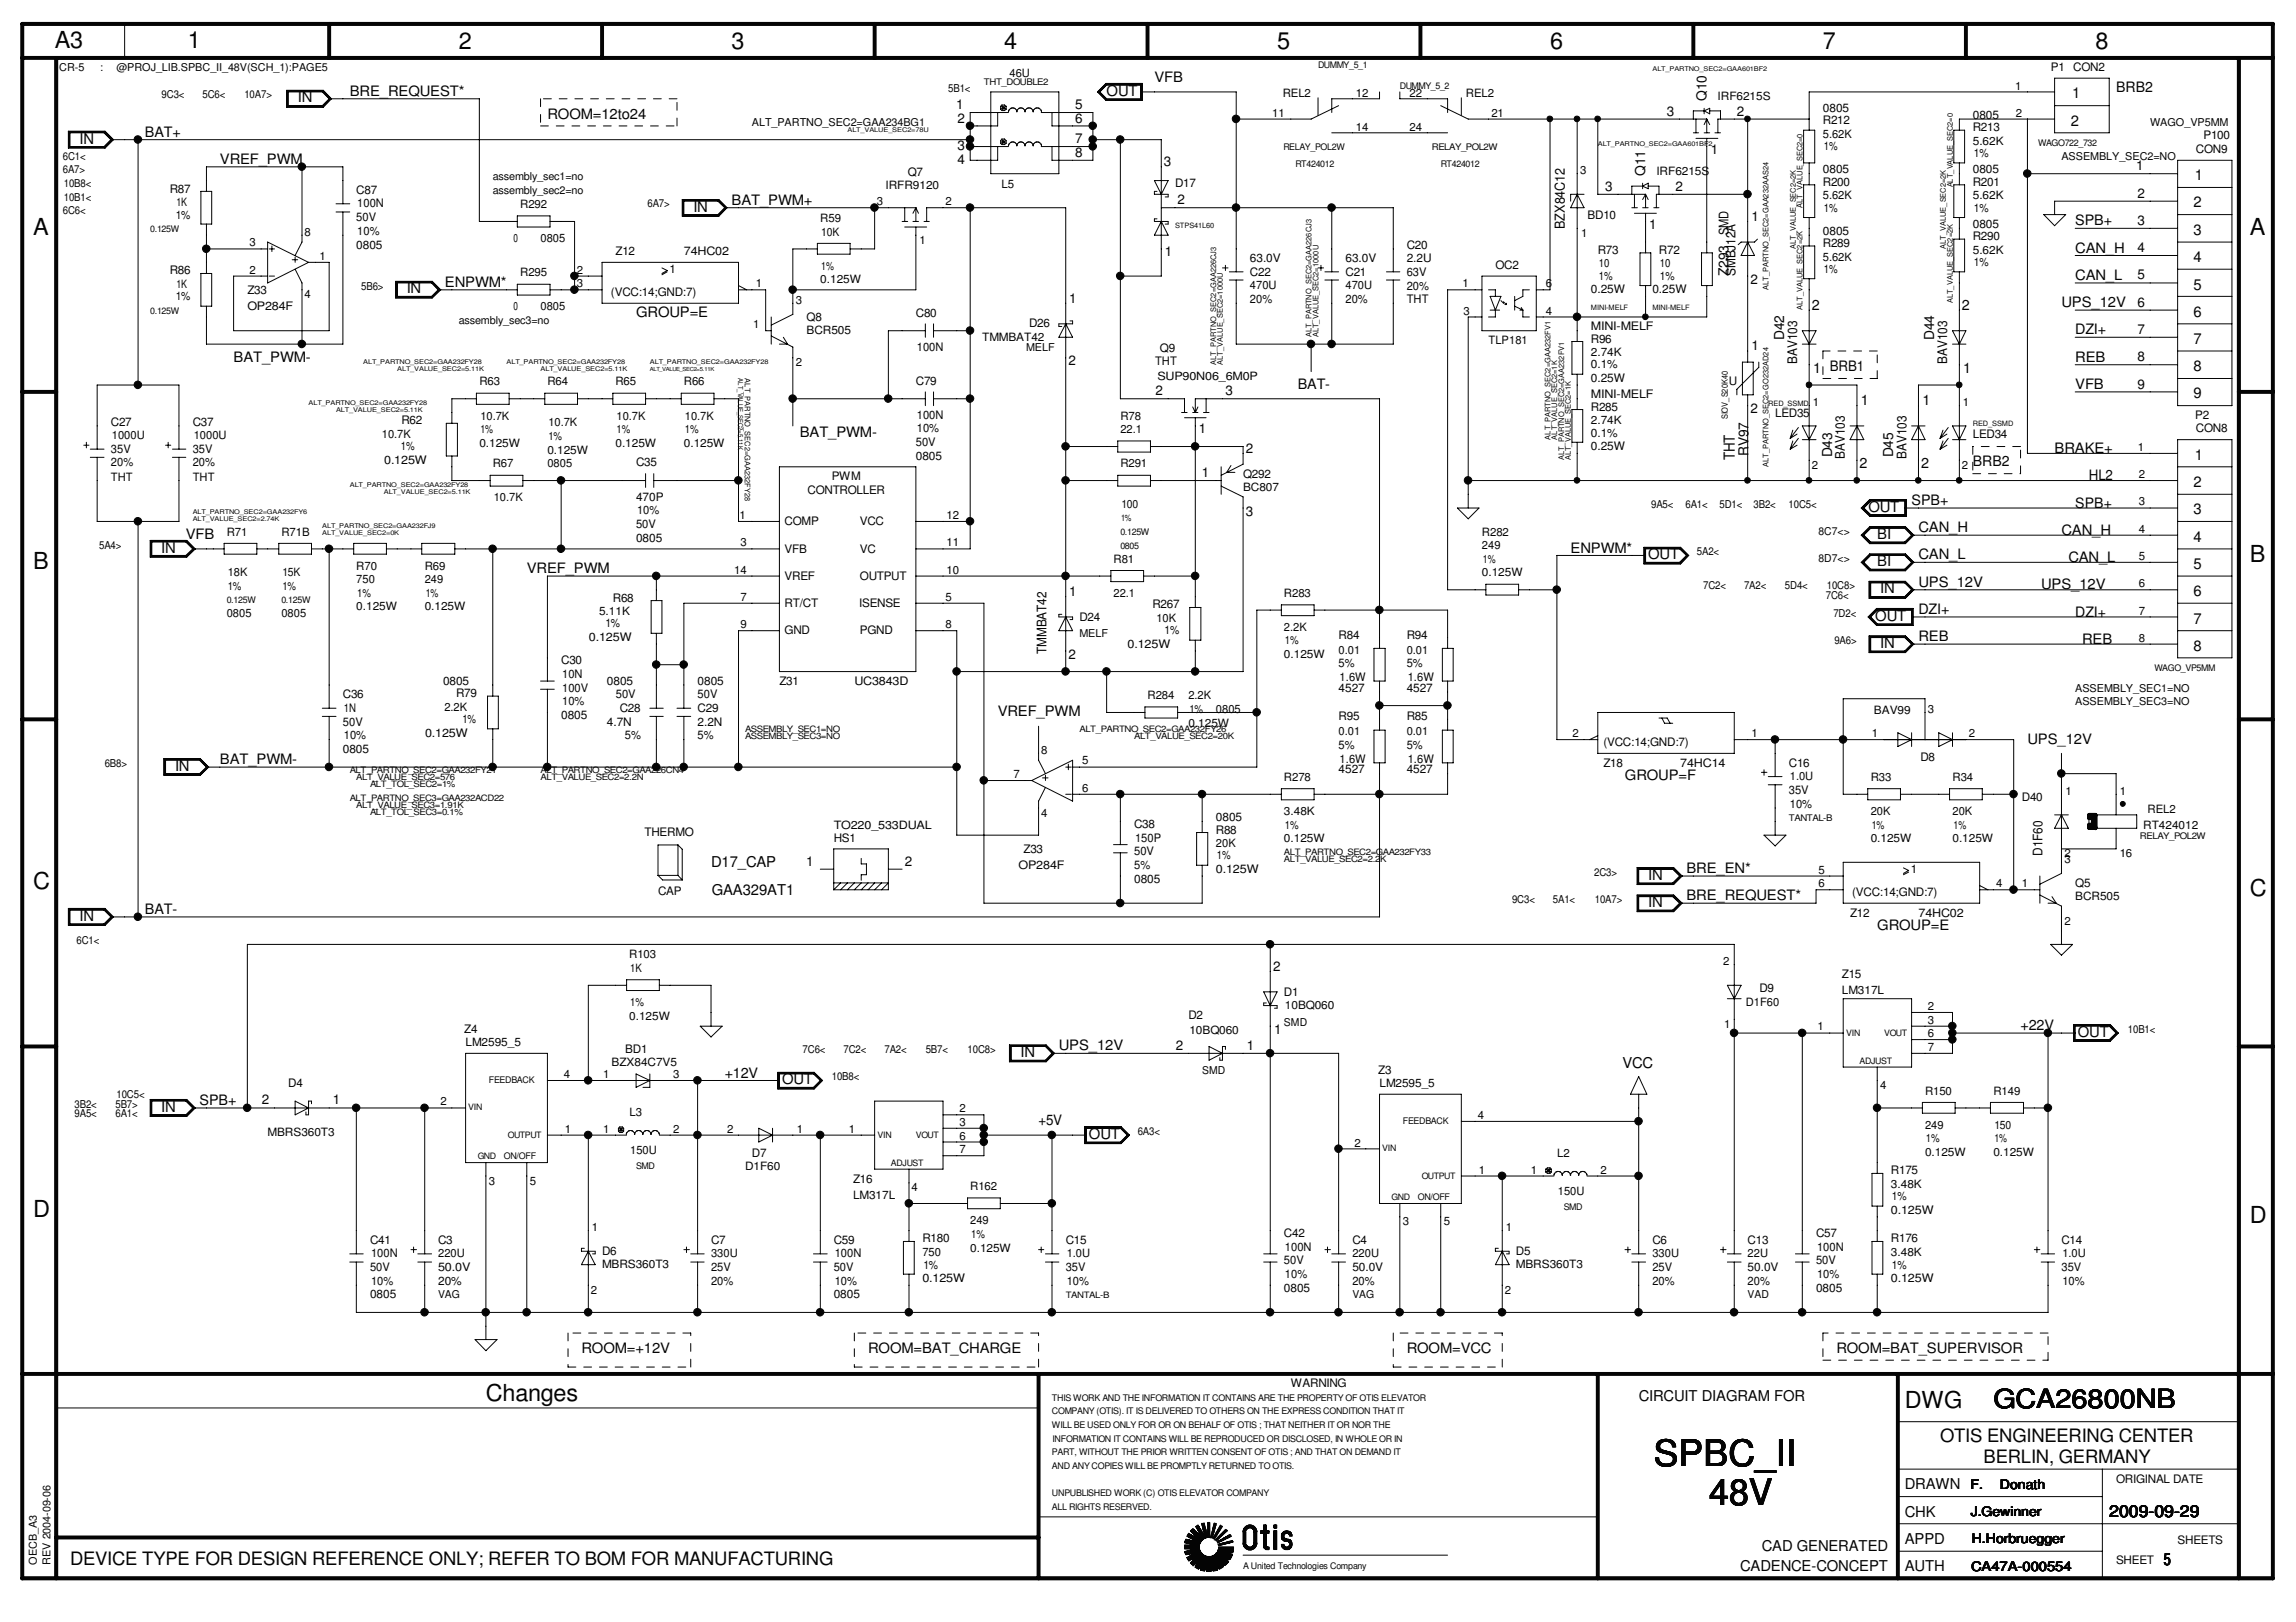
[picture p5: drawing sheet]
<svg xmlns="http://www.w3.org/2000/svg" width="297mm" height="210mm" viewBox="0 0 297 210" stroke-linecap="round" stroke-linejoin="round" font-family="sans-serif">
<defs><g id="words">
<g font-size="4.7" fill="#040503">
<text x="213.9" y="189.7">SPBC_II</text>
<text x="221.1" y="194.8">48V</text>
</g>
<text font-size="3.4" fill="#040503" x="257.9" y="182.2">GCA26800NB</text>
<g font-size="3" fill="#040503">
<text x="7.1" y="6.2">A3</text>
<text x="24.3" y="6.2">1</text>
<text x="59.3" y="6.4">2</text>
<text x="94.7" y="6.4">3</text>
<text x="129.9" y="6.4">4</text>
<text x="165.2" y="6.4">5</text>
<text x="200.5" y="6.4">6</text>
<text x="235.8" y="6.4">7</text>
<text x="271.1" y="6.4">8</text>
<text x="4.3" y="30.4">A</text>
<text x="291.1" y="30.4">A</text>
<text x="4.3" y="73.6">B</text>
<text x="291.1" y="72.7">B</text>
<text x="4.3" y="115.1">C</text>
<text x="291.1" y="116">C</text>
<text x="4.3" y="157.4">D</text>
<text x="291.1" y="158.3">D</text>
<text x="62.9" y="181.3">Changes</text>
<text x="246.4" y="182.2">DWG</text>
</g>
<g font-size="2.4" fill="#040503">
<text x="251" y="186.6">OTIS ENGINEERING CENTER</text>
<text x="256.6" y="189.3">BERLIN, GERMANY</text>
<text x="9.1" y="202.5">DEVICE TYPE FOR DESIGN REFERENCE ONLY; REFER TO BOM FOR MANUFACTURING</text>
</g>
<g font-size="2.2" fill="#040503">
<text x="272.9" y="196.3">2009-09-29</text>
<text x="279.9" y="202.5">5</text>
</g>
<text font-size="2" fill="#040503" x="224.4" y="59.6" transform="rotate(-90 224.4 59.6)">THT</text>
<g font-size="1.9" fill="#040503">
<text x="149.3" y="10.6">VFB</text>
<text x="273.8" y="11.9">BRB2</text>
<text x="18.8" y="17.7">BAT+</text>
<text x="38.5" y="13.3">IN</text>
<text x="45.3" y="12.4">BRE_REQUEST*</text>
<text x="70.8" y="15.4">ROOM=12to24</text>
<text x="143.2" y="12.4">OUT</text>
<text x="267.9" y="16.3">2</text>
<text x="268.1" y="12.7">1</text>
<text x="10.3" y="18.6">IN</text>
<text x="28.4" y="21.2">VREF_PWM</text>
<text x="284" y="23.3">1</text>
<text x="89.7" y="27.4">IN</text>
<text x="94.7" y="26.5">BAT_PWM+</text>
<text x="268.5" y="29.2">SPB+</text>
<text x="283.8" y="26.8">2</text>
<text x="268.5" y="32.7">CAN_H</text>
<text x="283.8" y="33.9">4</text>
<text x="283.8" y="30.4">3</text>
<text x="52.6" y="38">IN</text>
<text x="57.6" y="37.1">ENPWM*</text>
<text x="82.3" y="41">GROUP=E</text>
<text x="234.4" y="40.1">2</text>
<text x="253.8" y="40.1">2</text>
<text x="266.7" y="39.8">UPS_12V</text>
<text x="268.5" y="36.2">CAN_L</text>
<text x="283.8" y="41">6</text>
<text x="283.8" y="37.5">5</text>
<text x="30.2" y="46.8">BAT_PWM-</text>
<text x="268.5" y="43.3">DZI+</text>
<text x="268.5" y="46.8">REB</text>
<text x="283.8" y="44.5">7</text>
<text x="167.9" y="50.3">BAT-</text>
<text x="234.6" y="48.2">1</text>
<text x="236.7" y="48">BRB1</text>
<text x="240.7" y="52.5">1</text>
<text x="248.7" y="52.5">1</text>
<text x="254" y="48.2">1</text>
<text x="268.5" y="50.3">VFB</text>
<text x="283.8" y="51.6">9</text>
<text x="283.8" y="48">8</text>
<text x="103.5" y="56.5">BAT_PWM-</text>
<text x="265.8" y="58.6">BRAKE+</text>
<text x="284" y="59.5">1</text>
<text x="240.6" y="60.6">2</text>
<text x="247.3" y="65.3">SPB+</text>
<text x="248.5" y="60.6">2</text>
<text x="255.2" y="60.4">BRB2</text>
<text x="268.5" y="65.7">SPB+</text>
<text x="270.3" y="62.1">HL2</text>
<text x="283.8" y="63">2</text>
<text x="20.9" y="71.5">IN</text>
<text x="24" y="69.7">VFB</text>
<text x="203.2" y="71.5">ENPWM*</text>
<text x="241.7" y="66.2">OUT</text>
<text x="242.9" y="69.7">BI</text>
<text x="248.2" y="68.9">CAN_H</text>
<text x="266.7" y="69.2">CAN_H</text>
<text x="283.8" y="66.5">3</text>
<text x="283.8" y="70.1">4</text>
<text x="68.2" y="74.2">VREF_PWM</text>
<text x="213.2" y="72.4">OUT</text>
<text x="242.9" y="73.3">BI</text>
<text x="243.2" y="76.8">IN</text>
<text x="248.2" y="72.4">CAN_L</text>
<text x="248.2" y="75.9">UPS_12V</text>
<text x="264.1" y="76.3">UPS_12V</text>
<text x="267.6" y="72.7">CAN_L</text>
<text x="283.8" y="73.6">5</text>
<text x="283.8" y="77.2">6</text>
<text x="242.6" y="80.3">OUT</text>
<text x="243.2" y="83.9">IN</text>
<text x="248.2" y="83">REB</text>
<text x="248.2" y="79.5">DZI+</text>
<text x="268.5" y="79.8">DZI+</text>
<text x="269.4" y="83.3">REB</text>
<text x="283.8" y="80.7">7</text>
<text x="283.8" y="84.2">8</text>
<text x="129.1" y="92.7">VREF_PWM</text>
<text x="22.6" y="99.7">IN</text>
<text x="28.4" y="98.8">BAT_PWM-</text>
<text x="210.2" y="101">GROUP=F</text>
<text x="262.3" y="96.2">UPS_12V</text>
<text x="92" y="112.2">D17_CAP</text>
<text x="213.2" y="113.9">IN</text>
<text x="218.2" y="113">BRE_EN*</text>
<text x="10.3" y="119.2">IN</text>
<text x="18.8" y="118.3">BAT-</text>
<text x="92.1" y="115.8">GAA329AT1</text>
<text x="213.2" y="117.4">IN</text>
<text x="218.2" y="116.5">BRE_REQUEST*</text>
<text x="242.9" y="120.4">GROUP=E</text>
<text x="132" y="136.8">IN</text>
<text x="137" y="135.9">UPS_12V</text>
<text x="261.4" y="133.3">+22V</text>
<text x="268.8" y="134.2">OUT</text>
<text x="20.9" y="143.8">IN</text>
<text x="25.8" y="143">SPB+</text>
<text x="93.8" y="139.4">+12V</text>
<text x="101.2" y="140.3">OUT</text>
<text x="209.9" y="138.2">VCC</text>
<text x="134.4" y="145.6">+5V</text>
<text x="140.9" y="147.4">OUT</text>
<text x="75.2" y="175.1">ROOM=+12V</text>
<text x="112.3" y="175.1">ROOM=BAT_CHARGE</text>
<text x="182" y="175.1">ROOM=VCC</text>
<text x="237.6" y="175.1">ROOM=BAT_SUPERVISOR</text>
<text x="212" y="181.3">CIRCUIT DIAGRAM FOR</text>
<text x="246.4" y="196.3">CHK</text>
<text x="246.4" y="192.7">DRAWN</text>
<text x="225.1" y="203.3">CADENCE-CONCEPT</text>
<text x="227.9" y="200.7">CAD GENERATED</text>
<text x="246.4" y="203.3">AUTH</text>
<text x="246.4" y="199.8">APPD</text>
</g>
<g font-size="1.8" fill="#040503">
<text x="220.8" y="13.1" transform="rotate(-90 220.8 13.1)">Q10</text>
<text x="212.8" y="22.8" transform="rotate(-90 212.8 22.8)">Q11</text>
<text x="202.4" y="29.7" transform="rotate(-90 202.4 29.7)">BZX84C12</text>
<text x="223.6" y="35.7" transform="rotate(-90 223.6 35.7)">Z293</text>
<text x="230.8" y="44" transform="rotate(-90 230.8 44)">D42</text>
<text x="250.2" y="44" transform="rotate(-90 250.2 44)">D44</text>
<text x="226.2" y="59" transform="rotate(-90 226.2 59)">RV97</text>
<text x="237" y="59.2" transform="rotate(-90 237 59.2)">D43</text>
<text x="244.9" y="59.2" transform="rotate(-90 244.9 59.2)">D45</text>
</g>
<g font-size="1.7" fill="#040503">
<text x="123.7" y="14.1">1</text>
<text x="123.9" y="15.9">2</text>
<text x="139.1" y="14.1">5</text>
<text x="139.1" y="15.9">6</text>
<text x="215.6" y="15">3</text>
<text x="224.7" y="15">2</text>
<text x="123.9" y="19.4">3</text>
<text x="123.9" y="21.2">4</text>
<text x="139.1" y="18.5">7</text>
<text x="139.1" y="20.3">8</text>
<text x="150.6" y="21.5">3</text>
<text x="221.3" y="19.9">1</text>
<text x="276.3" y="22.1">1</text>
<text x="152.4" y="26.5">2</text>
<text x="207.7" y="24.7">3</text>
<text x="213.4" y="29.6">1</text>
<text x="216.7" y="24.7">2</text>
<text x="226.6" y="28.6">1</text>
<text x="276.5" y="25.6">2</text>
<text x="276.5" y="29.1">3</text>
<text x="150.7" y="33.2">1</text>
<text x="223.6" y="30.4" transform="rotate(-90 223.6 30.4)">SMD</text>
<text x="224.5" y="35.7" transform="rotate(-90 224.5 35.7)">SMBJ12A</text>
<text x="276.5" y="32.6">4</text>
<text x="138.3" y="39.2">1</text>
<text x="226.5" y="36.7">2</text>
<text x="276.5" y="36.2">5</text>
<text x="276.5" y="39.7">6</text>
<text x="138.2" y="47.3">2</text>
<text x="226.6" y="45.3">1</text>
<text x="232.5" y="47.1" transform="rotate(-90 232.5 47.1)">BAV103</text>
<text x="251.9" y="47.1" transform="rotate(-90 251.9 47.1)">BAV103</text>
<text x="276.5" y="43.2">7</text>
<text x="276.5" y="46.8">8</text>
<text x="149.5" y="51.2">2</text>
<text x="158.5" y="51.2">3</text>
<text x="226.5" y="53.5">2</text>
<text x="276.5" y="50.3">9</text>
<text x="155.1" y="56.1">1</text>
<text x="161.2" y="58.6">2</text>
<text x="238.7" y="59.4" transform="rotate(-90 238.7 59.4)">BAV103</text>
<text x="246.6" y="59.4" transform="rotate(-90 246.6 59.4)">BAV103</text>
<text x="155.5" y="61.8">1</text>
<text x="161.2" y="66.7">3</text>
<text x="138.3" y="77.1">1</text>
<text x="135.4" y="84.7" transform="rotate(-90 135.4 84.7)">TMMBAT42</text>
<text x="138.2" y="85.2">2</text>
<text x="104.3" y="112.1">1</text>
<text x="117" y="112.1">2</text>
<text x="264.2" y="110.7" transform="rotate(-90 264.2 110.7)">D1F60</text>
<text x="164.7" y="125.6">2</text>
<text x="152.1" y="135.9">2</text>
<text x="161.3" y="135.9">1</text>
<text x="164.8" y="133.8">1</text>
<text x="33.9" y="142.9">2</text>
<text x="43" y="142.9">1</text>
<text x="254.9" y="192.7">F.</text>
<text x="255" y="196.2">J.Gewinner</text>
<text x="258.7" y="192.7">Donath</text>
<text x="255" y="203.3">CA47A-000554</text>
<text x="255.1" y="199.7">H.Horbruegger</text>
</g>
<g font-size="1.5" fill="#040503">
<text x="130.6" y="9.9">46U</text>
<text x="260.7" y="11.6">1</text>
<text x="265.3" y="9.2">P1</text>
<text x="268.2" y="9.2">CON2</text>
<text x="164.6" y="15.1">11</text>
<text x="165.9" y="12.5">REL2</text>
<text x="175.4" y="16.9">14</text>
<text x="175.4" y="12.5">12</text>
<text x="182.4" y="12.5">22</text>
<text x="182.4" y="16.9">24</text>
<text x="189.7" y="12.5">REL2</text>
<text x="193" y="15.1">21</text>
<text x="222.2" y="13">IRF6215S</text>
<text x="235.8" y="14.5">0805</text>
<text x="235.8" y="17.8">5.62K</text>
<text x="235.8" y="16.1">R212</text>
<text x="255.2" y="15.4">0805</text>
<text x="255.2" y="17">R213</text>
<text x="260.8" y="15.1">2</text>
<text x="117.4" y="22.7">Q7</text>
<text x="204.4" y="22.5">3</text>
<text x="214.3" y="22.7">IRF6215S</text>
<text x="235.8" y="22.4">0805</text>
<text x="236" y="19.4">1%</text>
<text x="255.2" y="22.4">0805</text>
<text x="255.2" y="18.7">5.62K</text>
<text x="255.4" y="20.3">1%</text>
<text x="284.1" y="19.8">CON9</text>
<text x="285.1" y="18">P100</text>
<text x="22" y="24.9">R87</text>
<text x="22.7" y="28.3">1%</text>
<text x="22.8" y="26.7">1K</text>
<text x="46.1" y="25.1">C87</text>
<text x="46.1" y="28.6">50V</text>
<text x="46.2" y="26.8">100N</text>
<text x="67.3" y="26.9">R292</text>
<text x="106.1" y="28.7">R59</text>
<text x="113.5" y="26.6">3</text>
<text x="114.6" y="24.5">IRFR9120</text>
<text x="122.3" y="26.6">2</text>
<text x="129.6" y="24.4">L5</text>
<text x="152" y="24.2">D17</text>
<text x="205.4" y="28.3">BD10</text>
<text x="235.8" y="25.8">5.62K</text>
<text x="235.8" y="24">R200</text>
<text x="236" y="27.4">1%</text>
<text x="255.2" y="25.8">5.62K</text>
<text x="255.2" y="24">R201</text>
<text x="255.2" y="29.5">0805</text>
<text x="255.4" y="27.4">1%</text>
<text x="22" y="35.5">R86</text>
<text x="32.3" y="35.4">2</text>
<text x="32.3" y="31.9">3</text>
<text x="39.4" y="30.5">8</text>
<text x="41.3" y="33.7">1</text>
<text x="46.1" y="32.2">0805</text>
<text x="46.2" y="30.4">10%</text>
<text x="66.4" y="31.4">0</text>
<text x="67.3" y="35.8">R295</text>
<text x="69.9" y="31.4">0805</text>
<text x="74.6" y="35.4">2</text>
<text x="79.6" y="33">Z12</text>
<text x="86.6" y="35.3">1</text>
<text x="88.5" y="33">74HC02</text>
<text x="106.3" y="30.5">10K</text>
<text x="106.3" y="34.9">1%</text>
<text x="119" y="31.5">1</text>
<text x="161.7" y="33.9">63.0V</text>
<text x="161.7" y="35.7">C22</text>
<text x="174.1" y="33.9">63.0V</text>
<text x="174.1" y="35.7">C21</text>
<text x="182" y="33.9">2.2U</text>
<text x="182" y="32.2">C20</text>
<text x="182" y="35.7">63V</text>
<text x="193.5" y="34.8">OC2</text>
<text x="204.6" y="30.6">1</text>
<text x="206.7" y="32.9">R73</text>
<text x="206.8" y="34.6">10</text>
<text x="214.6" y="32.9">R72</text>
<text x="214.8" y="34.6">10</text>
<text x="235.8" y="30.4">0805</text>
<text x="235.8" y="32">R289</text>
<text x="235.8" y="33.7">5.62K</text>
<text x="236" y="35.3">1%</text>
<text x="255.2" y="31.1">R290</text>
<text x="255.2" y="32.9">5.62K</text>
<text x="255.4" y="34.5">1%</text>
<text x="22.7" y="38.9">1%</text>
<text x="22.8" y="37.3">1K</text>
<text x="32" y="38.1">Z33</text>
<text x="32" y="40.1">OP284F</text>
<text x="39.4" y="38.6">4</text>
<text x="66.4" y="40.2">0</text>
<text x="69.9" y="40.2">0805</text>
<text x="74.6" y="37.2">3</text>
<text x="79" y="38.3">(VCC:14;GND:7)</text>
<text x="97.8" y="37.2">1</text>
<text x="103" y="39.3">3</text>
<text x="104.3" y="41.5">Q8</text>
<text x="106.1" y="36.7">0.125W</text>
<text x="118.5" y="41">C80</text>
<text x="161.7" y="37.4">470U</text>
<text x="161.7" y="39.2">20%</text>
<text x="174.1" y="37.4">470U</text>
<text x="174.1" y="39.2">20%</text>
<text x="182" y="39.2">THT</text>
<text x="182" y="37.5">20%</text>
<text x="189.2" y="37.2">1</text>
<text x="189.4" y="40.7">3</text>
<text x="200" y="37.2">6</text>
<text x="200" y="40.7">4</text>
<text x="205.8" y="38">0.25W</text>
<text x="206.8" y="36.2">1%</text>
<text x="213.8" y="38">0.25W</text>
<text x="214.8" y="36.2">1%</text>
<text x="97.4" y="42.5">1</text>
<text x="103" y="47.4">2</text>
<text x="104.3" y="43.3">BCR505</text>
<text x="118.6" y="45.4">100N</text>
<text x="127.1" y="44.1">TMMBAT42</text>
<text x="133.1" y="42.4">D26</text>
<text x="149.4" y="47.3">THT</text>
<text x="150.1" y="45.6">Q9</text>
<text x="192.6" y="44.5">TLP181</text>
<text x="205.8" y="44.3">R96</text>
<text x="205.8" y="42.8">MINI-MELF</text>
<text x="205.8" y="47.7">0.1%</text>
<text x="205.8" y="46.1">2.74K</text>
<text x="62" y="49.9">R63</text>
<text x="70.8" y="49.9">R64</text>
<text x="79.6" y="49.9">R65</text>
<text x="88.5" y="49.9">R66</text>
<text x="118.5" y="49.8">C79</text>
<text x="149.7" y="49.2">SUP90N06_6M0P</text>
<text x="205.8" y="49.4">0.25W</text>
<text x="205.8" y="51.6">MINI-MELF</text>
<text x="205.8" y="53.2">R285</text>
<text x="223.6" y="49.8">U</text>
<text x="234.5" y="52.5">1</text>
<text x="254" y="52.5">1</text>
<text x="14.3" y="55.1">C27</text>
<text x="14.3" y="58.6">35V</text>
<text x="14.5" y="56.9">1000U</text>
<text x="24.9" y="55.1">C37</text>
<text x="24.9" y="58.6">35V</text>
<text x="25.1" y="56.9">1000U</text>
<text x="49.4" y="56.6">10.7K</text>
<text x="51.9" y="58.3">1%</text>
<text x="51.9" y="54.9">R62</text>
<text x="62" y="57.8">0.125W</text>
<text x="62.1" y="54.3">10.7K</text>
<text x="62.1" y="56">1%</text>
<text x="70.8" y="58.7">0.125W</text>
<text x="70.9" y="56.9">1%</text>
<text x="70.9" y="55.2">10.7K</text>
<text x="79.6" y="57.8">0.125W</text>
<text x="79.8" y="56">1%</text>
<text x="79.8" y="54.3">10.7K</text>
<text x="88.5" y="57.8">0.125W</text>
<text x="88.6" y="54.3">10.7K</text>
<text x="88.6" y="56">1%</text>
<text x="118.5" y="59.5">0805</text>
<text x="118.5" y="57.7">50V</text>
<text x="118.6" y="54.2">100N</text>
<text x="118.6" y="56">10%</text>
<text x="144.9" y="56">22.1</text>
<text x="144.9" y="54.3">R78</text>
<text x="205.8" y="58.3">0.25W</text>
<text x="205.8" y="56.5">0.1%</text>
<text x="205.8" y="54.9">2.74K</text>
<text x="229.7" y="54">LED35</text>
<text x="255.2" y="56.7">LED34</text>
<text x="276.6" y="58.3">1</text>
<text x="284" y="54.2">P2</text>
<text x="284.1" y="56">CON8</text>
<text x="14.3" y="60.4">20%</text>
<text x="14.3" y="62.2">THT</text>
<text x="24.9" y="60.4">20%</text>
<text x="24.9" y="62.2">THT</text>
<text x="49.7" y="60">0.125W</text>
<text x="63.8" y="60.5">R67</text>
<text x="63.9" y="64.9">10.7K</text>
<text x="70.8" y="60.5">0805</text>
<text x="82.3" y="64.8">470P</text>
<text x="82.3" y="60.4">C35</text>
<text x="104.5" y="63.9">CONTROLLER</text>
<text x="107.6" y="62.1">PWM</text>
<text x="144.9" y="60.5">R291</text>
<text x="145.1" y="65.8">100</text>
<text x="160.8" y="63.5">BC807</text>
<text x="160.8" y="61.8">Q292</text>
<text x="234.4" y="60.7">2</text>
<text x="253.8" y="60.7">2</text>
<text x="276.7" y="61.9">2</text>
<text x="276.7" y="65.4">3</text>
<text x="29.3" y="69.3">R71</text>
<text x="36.4" y="69.3">R71B</text>
<text x="82.3" y="68.3">50V</text>
<text x="82.3" y="70.1">0805</text>
<text x="82.4" y="66.5">10%</text>
<text x="95.7" y="67.2">1</text>
<text x="95.8" y="70.7">3</text>
<text x="101.5" y="71.5">VFB</text>
<text x="101.5" y="68">COMP</text>
<text x="111.2" y="71.5">VC</text>
<text x="111.2" y="68">VCC</text>
<text x="122.5" y="70.7">11</text>
<text x="122.5" y="67.2">12</text>
<text x="191.7" y="69.3">R282</text>
<text x="191.7" y="71.1">249</text>
<text x="276.7" y="69">4</text>
<text x="29.5" y="74.6">18K</text>
<text x="29.5" y="76.4">1%</text>
<text x="36.5" y="74.6">15K</text>
<text x="36.5" y="76.4">1%</text>
<text x="46.1" y="75.5">750</text>
<text x="46.1" y="73.7">R70</text>
<text x="46.2" y="77.3">1%</text>
<text x="54.9" y="73.7">R69</text>
<text x="54.9" y="75.5">249</text>
<text x="55.1" y="77.3">1%</text>
<text x="79.3" y="77.9">R68</text>
<text x="95" y="74.3">14</text>
<text x="95.8" y="77.8">7</text>
<text x="101.5" y="75">VREF</text>
<text x="111.2" y="75">OUTPUT</text>
<text x="122.3" y="77.8">5</text>
<text x="122.5" y="74.3">10</text>
<text x="144.1" y="77.3">22.1</text>
<text x="144.1" y="72.8">R81</text>
<text x="166.1" y="77.3">R283</text>
<text x="191.7" y="74.6">0.125W</text>
<text x="191.9" y="72.8">1%</text>
<text x="276.7" y="72.5">5</text>
<text x="276.7" y="76">6</text>
<text x="29.3" y="79.9">0805</text>
<text x="36.4" y="79.9">0805</text>
<text x="46.1" y="79">0.125W</text>
<text x="54.9" y="79">0.125W</text>
<text x="76.2" y="83">0.125W</text>
<text x="77.5" y="79.6">5.11K</text>
<text x="78.3" y="81.2">1%</text>
<text x="95.8" y="81.3">9</text>
<text x="101.5" y="82.1">GND</text>
<text x="101.5" y="78.6">RT/CT</text>
<text x="111.2" y="78.6">ISENSE</text>
<text x="111.2" y="82.1">PGND</text>
<text x="122.3" y="81.3">8</text>
<text x="139.7" y="80.3">D24</text>
<text x="145.9" y="83.9">0.125W</text>
<text x="149.1" y="78.7">R267</text>
<text x="149.6" y="80.5">10K</text>
<text x="150.7" y="82.1">1%</text>
<text x="166.1" y="81.7">2.2K</text>
<text x="166.2" y="83.4">1%</text>
<text x="173.2" y="82.6">R84</text>
<text x="182" y="82.6">R94</text>
<text x="276.7" y="79.5">7</text>
<text x="276.7" y="83.1">8</text>
<text x="57.3" y="88.6">0805</text>
<text x="72.6" y="86">C30</text>
<text x="72.7" y="87.8">10N</text>
<text x="72.7" y="89.5">100V</text>
<text x="78.5" y="88.6">0805</text>
<text x="90.3" y="88.6">0805</text>
<text x="100.8" y="88.6">Z31</text>
<text x="110.5" y="88.6">UC3843D</text>
<text x="166.1" y="85.2">0.125W</text>
<text x="173.2" y="89.5">4527</text>
<text x="173.2" y="84.6">0.01</text>
<text x="173.2" y="86.3">5%</text>
<text x="173.3" y="88.1">1.6W</text>
<text x="182" y="86.3">5%</text>
<text x="182" y="89.5">4527</text>
<text x="182" y="84.6">0.01</text>
<text x="182.1" y="88.1">1.6W</text>
<text x="44.4" y="93.9">50V</text>
<text x="44.4" y="90.4">C36</text>
<text x="44.5" y="92.2">1N</text>
<text x="44.5" y="95.7">10%</text>
<text x="55" y="95.3">0.125W</text>
<text x="57.5" y="91.9">2.2K</text>
<text x="59" y="90.2">R79</text>
<text x="59.8" y="93.6">1%</text>
<text x="72.6" y="93">0805</text>
<text x="72.7" y="91.3">10%</text>
<text x="78.5" y="93.9">4.7N</text>
<text x="79.7" y="90.4">50V</text>
<text x="80.2" y="92.2">C28</text>
<text x="80.9" y="95.7">5%</text>
<text x="90.3" y="95.7">5%</text>
<text x="90.3" y="93.9">2.2N</text>
<text x="90.3" y="90.4">50V</text>
<text x="90.3" y="92.2">C29</text>
<text x="148.5" y="90.5">R284</text>
<text x="153.8" y="94">0.125W</text>
<text x="153.8" y="90.5">2.2K</text>
<text x="153.9" y="92.2">1%</text>
<text x="157.3" y="92.2">0805</text>
<text x="173.2" y="95.2">0.01</text>
<text x="173.2" y="93.2">R95</text>
<text x="182" y="95.2">0.01</text>
<text x="182" y="93.2">R85</text>
<text x="203.5" y="95.4">2</text>
<text x="226.6" y="95.4">1</text>
<text x="242.1" y="95.4">1</text>
<text x="242.4" y="92.4">BAV99</text>
<text x="249.4" y="92.2">3</text>
<text x="254.7" y="95.4">2</text>
<text x="44.4" y="97.5">0805</text>
<text x="131.1" y="100.7">7</text>
<text x="134.7" y="97.5">8</text>
<text x="140" y="98.9">5</text>
<text x="166.1" y="101">R278</text>
<text x="173.2" y="100.1">4527</text>
<text x="173.2" y="96.9">5%</text>
<text x="173.3" y="98.7">1.6W</text>
<text x="182" y="96.9">5%</text>
<text x="182" y="100.1">4527</text>
<text x="182.1" y="98.7">1.6W</text>
<text x="207.4" y="99.2">Z18</text>
<text x="207.4" y="96.6">(VCC:14;GND:7)</text>
<text x="217.4" y="99.2">74HC14</text>
<text x="231.4" y="99.2">C16</text>
<text x="231.6" y="101">1.0U</text>
<text x="242" y="101">R33</text>
<text x="248.5" y="98.5">D8</text>
<text x="252.6" y="101">R34</text>
<text x="107.9" y="107.3">TO220_533DUAL</text>
<text x="134.7" y="105.7">4</text>
<text x="140" y="102.5">6</text>
<text x="146.7" y="107.1">C38</text>
<text x="157.3" y="106.3">0805</text>
<text x="157.3" y="107.9">R88</text>
<text x="166.1" y="105.5">3.48K</text>
<text x="166.2" y="107.2">1%</text>
<text x="231.4" y="102.7">35V</text>
<text x="231.6" y="104.5">10%</text>
<text x="242" y="105.5">20K</text>
<text x="242.1" y="107.2">1%</text>
<text x="252.6" y="105.5">20K</text>
<text x="252.7" y="107.2">1%</text>
<text x="261.6" y="103.6">D40</text>
<text x="267.2" y="102.8">1</text>
<text x="274.2" y="102.8">1</text>
<text x="277.3" y="107.2">RT424012</text>
<text x="277.8" y="105.2">REL2</text>
<text x="83.4" y="108.2">THERMO</text>
<text x="107.9" y="108.9">HS1</text>
<text x="131.8" y="112.4">OP284F</text>
<text x="132.4" y="110.4">Z33</text>
<text x="146.7" y="110.7">50V</text>
<text x="146.7" y="112.4">5%</text>
<text x="146.9" y="108.9">150P</text>
<text x="157.3" y="109.6">20K</text>
<text x="157.3" y="113">0.125W</text>
<text x="157.4" y="111.2">1%</text>
<text x="166.1" y="109">0.125W</text>
<text x="235.2" y="113.1">5</text>
<text x="242" y="109">0.125W</text>
<text x="247.2" y="113">1</text>
<text x="252.6" y="109">0.125W</text>
<text x="267.1" y="111.6">3</text>
<text x="267.1" y="111">2</text>
<text x="274.2" y="111">16</text>
<text x="85.1" y="115.9">CAP</text>
<text x="146.7" y="114.2">0805</text>
<text x="235.2" y="114.8">6</text>
<text x="239.3" y="118.6">Z12</text>
<text x="239.6" y="116">(VCC:14;GND:7)</text>
<text x="248.2" y="118.6">74HC02</text>
<text x="258.2" y="114.8">4</text>
<text x="261.6" y="114.8">1</text>
<text x="267.1" y="119.8">2</text>
<text x="268.5" y="116.5">BCR505</text>
<text x="268.5" y="114.7">Q5</text>
<text x="81.4" y="124">R103</text>
<text x="81.5" y="125.8">1K</text>
<text x="222.9" y="124.9">2</text>
<text x="81.4" y="132">0.125W</text>
<text x="81.5" y="130.2">1%</text>
<text x="153.8" y="131.9">D2</text>
<text x="166.1" y="128.9">D1</text>
<text x="166.2" y="130.6">10BQ060</text>
<text x="225.8" y="130.2">D1F60</text>
<text x="227.6" y="128.3">D9</text>
<text x="238.3" y="128.7">LM317L</text>
<text x="238.3" y="126.6">Z15</text>
<text x="249.4" y="130.7">2</text>
<text x="60.1" y="133.6">Z4</text>
<text x="60.2" y="135.4">LM2595_5</text>
<text x="80.9" y="136.3">BD1</text>
<text x="153.9" y="133.8">10BQ060</text>
<text x="223.1" y="133">1</text>
<text x="235.1" y="133.3">1</text>
<text x="249.4" y="132.5">3</text>
<text x="249.4" y="134.2">6</text>
<text x="249.4" y="136">7</text>
<text x="37.3" y="140.7">D4</text>
<text x="57" y="143">2</text>
<text x="72.9" y="139.5">4</text>
<text x="78" y="139.5">1</text>
<text x="79.1" y="138">BZX84C7V5</text>
<text x="87.1" y="139.5">3</text>
<text x="124.1" y="143.9">2</text>
<text x="178.3" y="138.9">Z3</text>
<text x="178.5" y="140.7">LM2595_5</text>
<text x="243.2" y="140.9">4</text>
<text x="249" y="141.6">R150</text>
<text x="257.9" y="141.6">R149</text>
<text x="34.6" y="147">MBRS360T3</text>
<text x="73.1" y="146.6">1</text>
<text x="78" y="146.6">1</text>
<text x="81.4" y="144.5">L3</text>
<text x="81.5" y="149.3">150U</text>
<text x="87.1" y="146.6">2</text>
<text x="94.1" y="146.6">2</text>
<text x="97.3" y="149.7">D7</text>
<text x="103.1" y="146.6">1</text>
<text x="109.8" y="146.6">1</text>
<text x="124.1" y="145.7">3</text>
<text x="124.1" y="147.5">6</text>
<text x="124.1" y="149.2">7</text>
<text x="175.2" y="148.4">2</text>
<text x="191.2" y="144.8">4</text>
<text x="201.5" y="149.8">L2</text>
<text x="249" y="146">249</text>
<text x="249" y="149.6">0.125W</text>
<text x="249.2" y="147.8">1%</text>
<text x="257.9" y="149.6">0.125W</text>
<text x="258" y="147.8">1%</text>
<text x="258" y="146">150</text>
<text x="63.2" y="153.3">3</text>
<text x="68.5" y="153.3">5</text>
<text x="96.4" y="151.4">D1F60</text>
<text x="110.4" y="155.2">LM317L</text>
<text x="110.4" y="153">Z16</text>
<text x="117.9" y="154.2">4</text>
<text x="125.5" y="154">R162</text>
<text x="191.3" y="151.9">1</text>
<text x="198" y="151.9">1</text>
<text x="201.5" y="154.6">150U</text>
<text x="207" y="151.9">2</text>
<text x="244.6" y="153.7">3.48K</text>
<text x="244.6" y="152">R175</text>
<text x="244.8" y="155.3">1%</text>
<text x="47.9" y="161">C41</text>
<text x="56.7" y="161">C3</text>
<text x="76.6" y="159.3">1</text>
<text x="92" y="161">C7</text>
<text x="107.9" y="161">C59</text>
<text x="119.3" y="160.8">R180</text>
<text x="125.5" y="158.4">249</text>
<text x="125.5" y="162">0.125W</text>
<text x="125.6" y="160.2">1%</text>
<text x="137.9" y="161">C15</text>
<text x="166.1" y="160.1">C42</text>
<text x="166.2" y="161.9">100N</text>
<text x="175" y="161">C4</text>
<text x="181.5" y="158.6">3</text>
<text x="186.8" y="158.6">5</text>
<text x="194.8" y="159.3">1</text>
<text x="213.8" y="161">C6</text>
<text x="226.1" y="161">C13</text>
<text x="234.9" y="160.1">C57</text>
<text x="235.1" y="161.9">100N</text>
<text x="244.6" y="157.1">0.125W</text>
<text x="244.6" y="160.8">R176</text>
<text x="266.7" y="161">C14</text>
<text x="47.9" y="164.5">50V</text>
<text x="48" y="166.3">10%</text>
<text x="48" y="162.7">100N</text>
<text x="56.7" y="162.7">220U</text>
<text x="56.7" y="164.5">50.0V</text>
<text x="56.7" y="166.3">20%</text>
<text x="76.5" y="167.4">2</text>
<text x="77.9" y="164.1">MBRS360T3</text>
<text x="77.9" y="162.4">D6</text>
<text x="92" y="166.3">20%</text>
<text x="92" y="164.5">25V</text>
<text x="92" y="162.7">330U</text>
<text x="107.9" y="164.5">50V</text>
<text x="108" y="166.3">10%</text>
<text x="108" y="162.7">100N</text>
<text x="119.3" y="165.9">0.125W</text>
<text x="119.3" y="162.6">750</text>
<text x="119.5" y="164.2">1%</text>
<text x="137.9" y="164.5">35V</text>
<text x="138" y="166.3">10%</text>
<text x="138" y="162.7">1.0U</text>
<text x="166.1" y="163.6">50V</text>
<text x="166.1" y="167.2">0805</text>
<text x="166.2" y="165.4">10%</text>
<text x="175" y="164.5">50.0V</text>
<text x="175" y="166.3">20%</text>
<text x="175" y="162.7">220U</text>
<text x="194.7" y="167.4">2</text>
<text x="196.1" y="164.1">MBRS360T3</text>
<text x="196.1" y="162.4">D5</text>
<text x="213.8" y="164.5">25V</text>
<text x="213.8" y="162.7">330U</text>
<text x="213.8" y="166.3">20%</text>
<text x="226.1" y="166.3">20%</text>
<text x="226.1" y="164.5">50.0V</text>
<text x="226.1" y="162.7">22U</text>
<text x="234.9" y="163.6">50V</text>
<text x="234.9" y="167.2">0805</text>
<text x="235.1" y="165.4">10%</text>
<text x="244.6" y="162.6">3.48K</text>
<text x="244.6" y="165.9">0.125W</text>
<text x="244.8" y="164.2">1%</text>
<text x="266.7" y="164.5">35V</text>
<text x="266.8" y="166.3">10%</text>
<text x="266.8" y="162.7">1.0U</text>
<text x="47.9" y="168">0805</text>
<text x="107.9" y="168">0805</text>
<text x="167" y="179.5">WARNING</text>
<text x="273.8" y="191.9">ORIGINAL DATE</text>
<text x="273.8" y="202.4">SHEET</text>
<text x="281.7" y="199.8">SHEETS</text>
</g>
<g font-size="1.4" fill="#040503">
<text x="7.7" y="9.2">CR-5</text>
<text x="13" y="9.2">:</text>
<text x="15.1" y="9.2">@PROJ_LIB.SPBC_II_48V(SCH_1):PAGE5</text>
<text x="122.7" y="11.9">5B1&lt;</text>
<text x="20.9" y="12.7">9C3&lt;</text>
<text x="26.2" y="12.7">5C6&lt;</text>
<text x="31.6" y="12.7">10A7&gt;</text>
<text x="97.3" y="16.3">ALT_PARTNO_SEC2=GAA234BG1</text>
<text x="278.2" y="16.3">WAGO_VP5MM</text>
<text x="8.1" y="20.7">6C1&lt;</text>
<text x="8.1" y="22.4">6A7&gt;</text>
<text x="63.8" y="23.3">assembly_sec1=no</text>
<text x="266.7" y="20.7">ASSEMBLY_SEC2=NO</text>
<text x="8.1" y="27.7">6C6&lt;</text>
<text x="8.3" y="24.2">10B8&lt;</text>
<text x="8.3" y="26">10B1&lt;</text>
<text x="63.8" y="25.1">assembly_sec2=no</text>
<text x="83.8" y="26.8">6A7&gt;</text>
<text x="46.7" y="37.5">5B6&gt;</text>
<text x="59.3" y="41.9">assembly_sec3=no</text>
<text x="132.8" y="45.4">MELF</text>
<text x="213.6" y="65.7">9A5&lt;</text>
<text x="218.1" y="65.7">6A1&lt;</text>
<text x="222.5" y="65.7">5D1&lt;</text>
<text x="226.9" y="65.7">3B2&lt;</text>
<text x="231.4" y="65.7">10C5&lt;</text>
<text x="12.8" y="71">5A4&gt;</text>
<text x="219.5" y="71.8">5A2&lt;</text>
<text x="235.2" y="69.2">8C7&lt;&gt;</text>
<text x="220.3" y="76.3">7C2&lt;</text>
<text x="225.6" y="76.3">7A2&lt;</text>
<text x="230.9" y="76.3">5D4&lt;</text>
<text x="235.2" y="72.7">8D7&lt;&gt;</text>
<text x="236.2" y="77.6">7C6&lt;</text>
<text x="236.3" y="76.3">10C8&gt;</text>
<text x="139.7" y="82.5">MELF</text>
<text x="237.2" y="79.8">7D2&lt;</text>
<text x="237.3" y="83.3">9A6&gt;</text>
<text x="268.5" y="89.5">ASSEMBLY_SEC1=NO</text>
<text x="268.5" y="91.3">ASSEMBLY_SEC3=NO</text>
<text x="13.5" y="99.2">6B8&gt;</text>
<text x="206.2" y="113.3">2C3&gt;</text>
<text x="195.6" y="116.8">9C3&lt;</text>
<text x="200.9" y="116.8">5A1&lt;</text>
<text x="206.3" y="116.8">10A7&gt;</text>
<text x="9.9" y="122.2">6C1&lt;</text>
<text x="103.8" y="136.3">7C6&lt;</text>
<text x="109.1" y="136.3">7C2&lt;</text>
<text x="114.4" y="136.3">7A2&lt;</text>
<text x="119.8" y="136.3">5B7&lt;</text>
<text x="125.2" y="136.3">10C8&gt;</text>
<text x="166.1" y="132.8">SMD</text>
<text x="275.3" y="133.6">10B1&lt;</text>
<text x="9.6" y="143.3">3B2&lt;</text>
<text x="14.9" y="143.3">5B7&gt;</text>
<text x="15.1" y="142.1">10C5&lt;</text>
<text x="107.6" y="139.8">10B8&lt;</text>
<text x="155.5" y="138.9">SMD</text>
<text x="9.6" y="144.6">9A5&lt;</text>
<text x="14.9" y="144.6">6A1&lt;</text>
<text x="147.2" y="146.9">6A3&lt;</text>
<text x="56.7" y="168">VAG</text>
<text x="175" y="168">VAG</text>
<text x="226.1" y="168">VAD</text>
<text x="4.8" y="202.5" transform="rotate(-90 4.8 202.5)">OECB_A3</text>
<text x="6.5" y="202.5" transform="rotate(-90 6.5 202.5)">REV 2004-09-06</text>
</g>
<g font-size="1.2" fill="#040503">
<text x="127.3" y="11">THT_DOUBLE2</text>
<text x="170.5" y="8.8">DUMMY_5_1</text>
<text x="181.1" y="11.5">DUMMY_5_2</text>
<text x="166" y="19.4">RELAY_POL2W</text>
<text x="167.6" y="21.5">RT424012</text>
<text x="185.2" y="19.4">RELAY_POL2W</text>
<text x="186.4" y="21.5">RT424012</text>
<text x="263.7" y="18.9">WAGO722_732</text>
<text x="19.4" y="30">0.125W</text>
<text x="19.4" y="40.6">0.125W</text>
<text x="144.9" y="69.2">0.125W</text>
<text x="144.9" y="71">0805</text>
<text x="145" y="67.4">1%</text>
<text x="29.3" y="78">0.125W</text>
<text x="36.4" y="78">0.125W</text>
<text x="278.7" y="86.9">WAGO_VP5MM</text>
<text x="231.4" y="106.3">TANTAL-B</text>
<text x="276.9" y="108.6">RELAY_POL2W</text>
<text x="63.2" y="140.2">FEEDBACK</text>
<text x="181.5" y="145.5">FEEDBACK</text>
<text x="65.2" y="150">ON/OFF</text>
<text x="82.3" y="151.3">SMD</text>
<text x="183.4" y="155.3">ON/OFF</text>
<text x="202.3" y="156.5">SMD</text>
<text x="136.1" y="183">COMPANY (OTIS). IT IS DELIVERED TO OTHERS ON THE EXPRESS CONDITION THAT IT</text>
<text x="136.1" y="184.8">WILL BE USED ONLY FOR OR ON BEHALF OF OTIS ; THAT NEITHER IT OR NOR THE</text>
<text x="136.1" y="181.3">THIS WORK AND THE INFORMATION IT CONTAINS ARE THE PROPERTY OF OTIS ELEVATOR</text>
<text x="136.1" y="190.1">AND ANY COPIES WILL BE PROMPTLY RETURNED TO OTIS.</text>
<text x="136.1" y="188.3">PART, WITHOUT THE PRIOR WRITTEN CONSENT OF OTIS ; AND THAT ON DEMAND IT</text>
<text x="136.2" y="186.6">INFORMATION IT CONTAINS WILL BE REPRODUCED OR DISCLOSED, IN WHOLE OR IN</text>
<text x="136.1" y="193.6">UNPUBLISHED WORK (C) OTIS ELEVATOR COMPANY</text>
<text x="136.1" y="195.4">ALL RIGHTS RESERVED.</text>
<text x="160.8" y="203">A United Technologies Company</text>
</g>
<g font-size="1.1" fill="#040503">
<text x="223.5" y="54.3" transform="rotate(-90 223.5 54.3)">SIOV_S20K40</text>
<text x="96.4" y="94.8">ASSEMBLY_SEC1=NO</text>
<text x="96.4" y="95.7">ASSEMBLY_SEC3=NO</text>
<text x="139.7" y="94.8">ALT_PARTNO_SEC2=GAA232FY26</text>
<text x="146.7" y="95.7">ALT_VALUE_SEC2=20K</text>
<text x="45.3" y="100.1">ALT_PARTNO_SEC2=GAA232FY21</text>
<text x="46.1" y="101">ALT_VALUE_SEC2=576</text>
<text x="47.9" y="101.9">ALT_TOL_SEC2=1%</text>
<text x="69.9" y="101">ALT_VALUE_SEC2=2.2N</text>
<text x="69.9" y="100.1">ALT_PARTNO_SEC2=GAA226CN4</text>
<text x="45.3" y="103.6">ALT_PARTNO_SEC3=GAA232ACD22</text>
<text x="46.1" y="104.5">ALT_VALUE_SEC3=1.91K</text>
<text x="47.9" y="105.4">ALT_TOL_SEC3=0.1%</text>
<text x="166.1" y="111.5">ALT_VALUE_SEC2=2.2K</text>
<text x="166.1" y="110.7">ALT_PARTNO_SEC2=GAA232FY33</text>
<text x="238.8" y="134.1">VIN</text>
<text x="240.6" y="137.7">ADJUST</text>
<text x="243.8" y="134.1">VOUT</text>
<text x="60.6" y="143.6">VIN</text>
<text x="65.7" y="147.3">OUTPUT</text>
<text x="113.5" y="147.3">VIN</text>
<text x="118.5" y="147.3">VOUT</text>
<text x="178.8" y="148.9">VIN</text>
<text x="61.8" y="150">GND</text>
<text x="115.3" y="150.9">ADJUST</text>
<text x="180" y="155.3">GND</text>
<text x="183.9" y="152.6">OUTPUT</text>
<text x="137.9" y="168">TANTAL-B</text>
</g>
<g font-size="1" fill="#040503">
<text x="233.2" y="26.9" transform="rotate(-90 233.2 26.9)">ALT_VALUE_SEC2=0</text>
<text x="252.6" y="24.3" transform="rotate(-90 252.6 24.3)">ALT_VALUE_SEC2=0</text>
<text x="232.3" y="32.2" transform="rotate(-90 232.3 32.2)">ALT_VALUE_SEC2=2K</text>
<text x="251.8" y="32.2" transform="rotate(-90 251.8 32.2)">ALT_VALUE_SEC2=2K</text>
<text x="228.8" y="37.5" transform="rotate(-90 228.8 37.5)">ALT_PARTNO_SEC2=GAA232AAS24</text>
<text x="233.2" y="40.1" transform="rotate(-90 233.2 40.1)">ALT_VALUE_SEC2=2K</text>
<text x="252.6" y="39.2" transform="rotate(-90 252.6 39.2)">ALT_VALUE_SEC2=2K</text>
<text x="157.3" y="47.2" transform="rotate(-90 157.3 47.2)">ALT_PARTNO_SEC2=GAA226CJ3</text>
<text x="158.2" y="47.2" transform="rotate(-90 158.2 47.2)">ALT_VALUE_SEC2=1000U</text>
<text x="169.7" y="43.6" transform="rotate(-90 169.7 43.6)">ALT_PARTNO_SEC2=GAA226CJ3</text>
<text x="170.6" y="43.6" transform="rotate(-90 170.6 43.6)">ALT_VALUE_SEC2=1000U</text>
<text x="96.3" y="49" transform="rotate(90 96.3 49)">ALT_PARTNO_SEC2=GAA232FY28</text>
<text x="200.6" y="56.9" transform="rotate(-90 200.6 56.9)">ALT_PARTNO_SEC2=GAA232FV1</text>
<text x="201.5" y="56.9" transform="rotate(-90 201.5 56.9)">ALT_VALUE_SEC2=1K</text>
<text x="202.4" y="59.6" transform="rotate(-90 202.4 59.6)">ALT_PARTNO_SEC2=GAA232FV1</text>
<text x="203.2" y="59.6" transform="rotate(-90 203.2 59.6)">ALT_VALUE_SEC2=1K</text>
<text x="228.8" y="60.4" transform="rotate(-90 228.8 60.4)">ALT_PARTNO_SEC2=GO232AD24</text>
</g>
<g font-size=".9" fill="#040503">
<text x="152" y="29.5">STPS41L60</text>
<text x="205.8" y="40.1">MINI-MELF</text>
<text x="213.8" y="40.1">MINI-MELF</text>
<text x="95.5" y="49" transform="rotate(90 95.5 49)">ALT_VALUE_SEC2=5.11K</text>
<text x="228.8" y="52.5">RED_SSMD</text>
<text x="255.2" y="55.1">RED_SSMD</text>
</g>
<g font-size=".8" fill="#040503">
<text x="213.8" y="9.2">ALT_PARTNO_SEC2=GAA601BF2</text>
<text x="109.6" y="17.1">ALT_VALUE_SEC2=78U</text>
<text x="206.7" y="18.9">ALT_PARTNO_SEC2=GAA601BF2</text>
<text x="47" y="47.2">ALT_PARTNO_SEC2=GAA232FY28</text>
<text x="65.5" y="47.2">ALT_PARTNO_SEC2=GAA232FY28</text>
<text x="84.1" y="47.2">ALT_PARTNO_SEC2=GAA232FY28</text>
<text x="39.9" y="52.5">ALT_PARTNO_SEC2=GAA232FY28</text>
<text x="43.5" y="53.3">ALT_VALUE_SEC2=5.11K</text>
<text x="51.4" y="48">ALT_VALUE_SEC2=5.11K</text>
<text x="69.9" y="48">ALT_VALUE_SEC2=5.11K</text>
<text x="45.3" y="63">ALT_PARTNO_SEC2=GAA232FY28</text>
<text x="49.7" y="63.9">ALT_VALUE_SEC2=5.11K</text>
<text x="24.9" y="67.4">ALT_VALUE_SEC2=2.74K</text>
<text x="24.9" y="66.5">ALT_PARTNO_SEC2=GAA232FY6</text>
<text x="41.7" y="68.3">ALT_PARTNO_SEC2=GAA232FJ9</text>
<text x="41.7" y="69.2">ALT_VALUE_SEC2=0K</text>
</g>
<text font-size=".7" fill="#040503" x="84.1" y="48">ALT_VALUE_SEC2=5.11K</text>
</g></defs>
<path d="M170.5 12.6v2.4M189.1 12.6v2.4" fill="none" stroke="#040503" stroke-width=".13" stroke-dasharray="3 2 1 2" stroke-linecap="butt"/>
<g fill="none" stroke="#040503" stroke-width=".51">
<path d="M2.9 3.1h291.1v201.2h-291.1zM2.9 7.5h291.1M7.3 7.5v196.8M42.6 3.1v4.4M77.9 3.1v4.4M113.2 3.1v4.4M148.5 3.1v4.4M183.8 3.1v4.4M219.1 3.1v4.4M254.3 3.1v4.4M289.6 7.5v196.8M2.9 50.7h4.4"/>
<path d="M289.6 50.7h4.4M2.9 93.1h4.4M289.6 93.1h4.4M270.3 105.5h.8v1.7M270.3 107.1h.8M270.3 105.6h.8v1.4h-.8M270.3 105.7h.7v1.2h-.7M270.3 105.7h.6v1.2h-.6M270.3 105.8h.5v1h-.5M270.3 105.9h.5v.8h-.5M270.3 105.5h.8M2.9 135.4h4.4"/>
<path d="M289.6 135.4h4.4M2.9 177.8h291.1M134.4 177.8v26.5M206.7 177.8v26.5M245.5 177.8v26.5M7.3 199h127.1"/>
</g>
<g fill="none" stroke="#040503" stroke-width=".13">
<path d="M3 3.3h290.9v200.8h-290.9zM8.8 17h4.8l1.1 1.1-1.1 1.1h-4.8zM8.9 17.1h4.6l1.1 1-1.1 1h-4.6zM9 17.1h4.5l.9 1-.9 .9h-4.5zM9.1 17.2h4.4l.8 .9-.8 .9h-4.4zM14.3 18.1h111.2M16.1 3.1v4.4M17.9 18.1v31.7M37.1 11.7h4.7l1.1 1.1-1.1 1.1h-4.7zM37.2 11.8h4.6l1 1-1 1h-4.6zM37.2 11.8h4.5l1 1-1 .9h-4.5zM37.3 11.9h4.4l.9 .9-.9 .9h-4.4z"/>
<path d="M42.6 12.8h19.4v15.9h4.9M125.5 19h5M128.2 11.9h8.8v10.6h-8.8zM129.1 14.6v1.7h-3.6M129.5 13.8v.3M129.5 18.2v.3M129.5 18.5l.1 .2M129.5 14.1l.1 .2M129.5 18.2l.7 .3M129.5 13.8l.7 .3M129.6 18l-.1 .2M129.6 18.7h.4"/>
<path d="M129.6 18h.4M129.6 14.3h.4M129.6 13.6h.4M129.6 13.6l-.1 .2M129.6 18l.4 .7M129.6 13.6l.4 .7M130 18l.2 .2M130 13.6l.2 .2M130 18l-.4 .7M130 13.6l-.4 .7M130.2 18.5l-.2 .2M130.2 13.8v.3"/>
<path d="M130.2 18.2v.3M130.2 14.1l-.2 .2M130.2 18.2l-.7 .3M130.2 13.8l-.7 .3M130.5 14.6h-5v6.1h3.6v-1.7M130.6 18.5l-.1 .4M130.6 14.1l-.1 .4M131 18.4l-.3 .1M131 14l-.3 .1M131.1 18.4l.3 .1M131.1 14l.3 .1M131.4 14.2l.2 .3"/>
<path d="M131.4 18.6l.2 .3M131.7 18.5l-.2 .4M131.7 14.1l-.2 .4M132.1 18.4l-.4 .1M132.1 14l-.4 .1M132.1 18.4l.4 .1M132.1 14l.4 .1M132.5 18.6l.1 .3M132.5 14.2l.1 .3M132.8 14.1l-.2 .4M132.8 18.5l-.2 .4M133.1 18.4l-.3 .1"/>
<path d="M133.1 14l-.3 .1M133.2 18.4l.3 .1M133.2 14l.3 .1M133.6 18.6l.1 .3M133.6 14.2l.1 .3M133.8 14.1l-.2 .4M133.8 18.5l-.2 .4M134.2 18.4l-.3 .1M134.2 14l-.3 .1M134.2 18.4l.4 .1M134.2 14l.4 .1M134.6 18.6l.1 .3"/>
<path d="M134.6 14.2l.1 .3M134.7 14.6h6.7v6.1h-5.3v-1.7M134.7 19h6.7M136.1 14.6v1.7h5.3M141.4 18.1h8.8v17.6h-5.3M142.1 11.9l1-1h4.6v2h-4.6zM143.1 10.8h4.7v2.2h-4.7l-1.1-1.1zM143.1 11h4.6v1.9h-4.6l-.9-1zM143.2 11h4.4v1.8h-4.4l-.9-.9zM144.9 18.1v33.5h8.3v1.8M147.6 11.9h12.3v23.3M172.3 17.2h15"/>
<path d="M173.2 13.7l-3.6 1.7h-9.7M178.5 11.9v.9h-6.2v1.8M181.1 11.9v.9h6.2v1.8M186.4 13.7l3.5 1.7h30.9M200.5 15.4v22.1h-1.7M204 15.4v9.7M206.7 15.4v9.7h6.2M219.1 17.2h.6M219.4 17.9h2.8M219.4 15.4v1.8M220.5 17.2h.7M220.5 14.4l.7-.4v.7z"/>
<path d="M220.5 14v.7M220.5 14.4h-1.4v1M220.8 15.4v1.8M220.8 17.9v14.8M220.8 15.4l.4 .7M220.8 15.4l-.3 .7M221.2 14.4h1.4v1M221.9 17.2h.7M226.1 15.4v31.5M233.3 16.8h1.5v4.3h-1.5zM234.1 15.4h-11.9v1.8M252.8 16.8h1.4v4.3h-1.4z"/>
<path d="M262.3 15.4v43.3h19.4M265.8 10.1h7.1v7.1h-7.1zM265.8 15.4h-12.3v1.4M265.8 11.9h-31.7v4.9M265.8 13.7h7.1M26 24.8h1.4v4.2h-1.4zM26 35.4h1.4v4.2h-1.4zM26.7 24.8v-3.2h17.7v4.8M26.7 32.2h7.9M26.7 29v6.4M34.6 31.3l5.3 2.7-5.3 2.6zM34.8 35.7h.7"/>
<path d="M34.8 32.2h.7M35.2 31.8v.8M37.8 33.6h.7M38.2 34.8l.9 1.8v7.9M38.2 33.3v.7M39.1 21.6v9.7l-.9 1.8M39.9 34h2.7v8.8h-12.4v-7.1h4.4M43.5 27.4h1.8M43.5 26.4h1.8M44.4 27.4v17.1h-17.7v-4.9M51.2 36.4h4.7l1.1 1.1-1.1 1.1h-4.7zM51.3 36.4h4.6l1 1.1-1 1h-4.6z"/>
<path d="M51.3 36.5h4.5l1 1-1 .9h-4.5zM51.4 36.6h4.4l.9 .9-.9 .9h-4.4zM56.7 37.5h10.2M66.9 27.9h4.3v1.5h-4.3zM66.9 36.8h4.3v1.4h-4.3zM71.2 37.5h6.7M71.2 28.7h3.1v8.8M74.3 35.7h3.6M77.9 34h17.6v5.2h-17.6zM85.6 34.7l.7 .3-.7 .4M86.3 35.2l-.7 .4M88.3 25.8h4.7l1.1 1.1-1.1 1.1h-4.7z"/>
<path d="M88.3 25.9h4.7l1 1-1 1h-4.7zM88.4 26h4.5l.9 .9-.9 1h-4.5zM88.5 26h4.4l.9 .9-.9 .9h-4.4zM93.8 26.9h24.7M95.5 37.5h3.6v5.3h.7M95.5 37l1.1 .5M105.7 32.2h-3.1v8.5l-2.8 1.4M105.7 31.5h4.3v1.4h-4.3zM113.2 26.9v5.3h-3.2M116.7 28.7h.7M117 29.4h2.9M117 26.9v1.8"/>
<path d="M118.1 28.7h.7M118.5 29.4v8.1h-15.9M118.5 26.9l-.4 .7M118.5 26.9l.3 .7M118.5 26.9v1.8M119.5 28.7h.7M119.9 28.7v-1.8h18v15M125.5 26.9v44.1h-7M149.3 23.4h1.8l-.9 1.7zM149.7 24.8h-.4v.3h1.8v.4h-.4M149.7 28.3h-.4v.4h1.8v.3h-.4M150.2 26.9h30.1v8.3"/>
<path d="M150.2 28.7l.9 1.7h-1.8zM158.2 34.7h.7M158.5 34.3v.7M159 35.2h1.8M159 36.2h1.8M159.9 36.2v8.3h20.4v-8.3M170.5 34.7h.7M170.9 34.3v.7M171.4 35.2h1.8M171.4 36.2h1.8M172.3 26.9v8.3M172.3 36.2v8.3"/>
<path d="M179.4 35.2h1.7M179.4 36.2h1.7M191.7 35.7h7.1v7.1h-7.1zM191.7 37.5h-4.4v38.8h4.9M192.6 37.5h.9v.9M192.8 38.4h1.4l-.7 1.7zM194.2 38.9l.3 .3v-.1l.4 .3M194.7 39.4h.2M194.9 39.2v.2M196 38.4v1.7M196 39.6l1 .5M196.8 39.8l.2 .3"/>
<path d="M197.9 37.5h-.9v.9l-1 .5M204 25.2v19M204 25.1l.9 1.8h-1.7zM204.9 25.1h-1.7v.9M211.1 26.9h.7M211.5 27.6h2.8M211.5 25.1v1.8M212.2 32.7h1.4v4.3h-1.4zM212.5 26.9h.7M212.5 24.1l.7-.4v.7zM212.5 23.7v.7M212.5 24.1h-1.4v1"/>
<path d="M212.9 25.1v1.8M212.9 27.6v5.1M212.9 37v4M212.9 25.1l.3 .7M212.9 25.1l-.4 .7M213.2 24.1h1.4v1M213.9 26.9h.7M220.1 32.7h1.4v4.3h-1.4zM220.8 37v4h-22M226.1 31.3l.9 1.8h-1.7zM226.1 25.1h-11.8v1.8M227.4 30.9l-.4 .4h-1.7l-.4 .4"/>
<path d="M233.3 23.9h1.5v4.3h-1.5zM233.3 31.8h1.5v4.3h-1.5zM234.1 21.1v2.8M234.1 28.2v3.6M234.1 36.1v8.4M252.8 23.9h1.4v4.3h-1.4zM252.8 30.9h1.4v4.3h-1.4zM253.5 21.1v2.8M253.5 28.2v2.7M253.5 35.2v9.3M262.3 22.5h19.4M264.4 27.8h2.8l-1.4 1.4z"/>
<path d="M268.5 36.6h13.2M268.5 33.1h13.2M268.5 29.5h13.2M281.7 26h-15.9v1.8M281.7 38.4h7.1M281.7 27.8h7.1M281.7 31.3h7.1M281.7 20.7h7.1v31.8h-7.1zM281.7 24.3h7.1M281.7 34.8h7.1M10.8 57.6h.7M11.2 57.2v.8"/>
<path d="M11.7 59.2h1.8M11.7 58.1h1.8M12.6 58.1v-8.3h10.6v8.3M12.6 59.2v8.3h10.6v-8.3M21.4 57.6h.7M21.8 57.2v.8M22.3 59.2h1.7M22.3 58.1h1.7M57.7 54.8h1.5v4.2h-1.5zM58.5 59v3.2h4.9M61.6 50.9h4.3v1.4h-4.3zM61.6 51.6h-3.1v3.2"/>
<path d="M65.9 51.6h4.6M70.5 50.9h4.2v1.4h-4.2zM74.7 51.6h4.6M79.3 50.9h4.2v1.4h-4.2zM83.5 51.6h4.6M88.1 50.9h4.3v1.4h-4.3zM92.4 51.6h3.1v15.9h5.3M99.8 41v3.5M99.8 43.5l2.8 1.4v10.2M101.3 43.6l.6 .9h-1.1M102.6 51.6h17.1M119.7 42.8h-4.8v8.8"/>
<path d="M119.7 41.9v1.7M119.7 50.7v1.8M120.8 51.6h4.7M120.8 42.8h4.7M120.8 41.9v1.7M120.8 50.7v1.8M137.9 41.9l.9 1.7h-1.8zM137.9 42v37.8M137.9 57.8h6.7M138.4 41.5h.4v.4h-1.8v.3h.4M144.6 57.1h4.2v1.4h-4.2zM148.8 57.8h12v2.3l-2.8 1.4"/>
<path d="M152.9 53.4h.7M153.2 54.1h2.8M154.3 53.4h.7M154.3 52.7l.3 .7M154.6 53.4v-1.8h23.9v32.3M154.6 54.1v24.5M155 52.7l-.4 .7M155.7 53.4h.7M156 51.6v1.8M169.6 44.5v3.6M191.7 41h-1.8v24.7M192.8 40.1h1.2"/>
<path d="M193.5 40.1v.9h-.9M196.6 40.1h.4M197 40.1v.9h.9M203.4 53h1.4v4.2h-1.4zM203.4 44.2h1.4v4.2h-1.4zM204 48.4v4.6M204 57.2v5M225.4 46.9h1.4v4.2h-1.4zM226.1 51.1v11.1M227.5 46.9v.6l-2.8 2.9v.7M231.9 55.7l-.3 1M231.9 57.1l-.3 1"/>
<path d="M232.5 56.2l-.9 .5M232.5 57.6l-.9 .5M232.7 55.3l-1.1 1.4M232.7 56.7l-1.1 1.4M233.2 55.1h1.7l-.8 1.8zM233.2 56.9h1.7M233.2 42.8h1.7l-.8 1.7zM233.2 44.5h1.7M234.1 44.5v10.6M234.1 55.2v1.7M234.1 56.9v5.3M234.1 49.8h6.1v5.3"/>
<path d="M239.3 55.1h1.8M240.2 55.1l.9 1.8h-1.8zM240.2 55.2v1.7M240.2 56.9v5.3M247.3 55.1h1.7M248.2 55.1l.8 1.8h-1.7zM248.2 55.2v1.7M248.2 56.9v5.3M251.4 55.7l-.4 1M251.4 57.1l-.4 1M251.9 56.2l-.9 .5M251.9 57.6l-.9 .5"/>
<path d="M252 55.3l-1 1.4M252 56.7l-1 1.4M252.6 55.1h1.7l-.8 1.8zM252.6 56.9h1.7M252.6 42.8h1.7l-.8 1.7zM252.6 44.5h1.7M253.5 44.5v10.6M253.5 55.2v1.7M253.5 56.9v5.3M253.5 49.8h-5.3v5.3M268.5 43.6h13.2M268.5 40.1h13.2"/>
<path d="M268.5 47.2h13.2M268.5 50.7h13.2M281.7 56.9h7.1v28.2h-7.1zM281.7 41.9h7.1M281.7 45.4h7.1M281.7 49h7.1M17.9 67.5v51.2M19.4 69.9h4.8l1.1 1.1-1.1 1.1h-4.8zM19.5 70h4.6l1 1-1 1.1h-4.6zM19.6 70.1h4.5l1 .9-1 1h-4.5zM19.6 70.1h4.4l.9 .9-.9 .9h-4.4zM24.9 71h4.1"/>
<path d="M29 70.3h4.2v1.4h-4.2zM33.2 71h2.9M36.1 70.3h4.2v1.4h-4.2zM40.3 71h5.5M42.6 71v20.7M45.8 70.3h4.2v1.4h-4.2zM50 71h4.6M54.6 70.3h4.2v1.4h-4.2zM58.8 71h42M63.4 61.5h4.2v1.4h-4.2zM63.8 71v19.1M67.6 62.2h15.9"/>
<path d="M72.6 62.2v8.8M83.5 61.3v1.8M84.2 77.7h1.4v4.3h-1.4zM84.6 62.2h10.9M84.6 61.3v1.8M84.9 74.5v3.2M100.8 74.5h-30v13.6M100.8 60.4h17.7v26.5h-17.7zM100.8 78.1h-12.3v13.6M118.5 78.1h8.8v38.8h28.2v-4.9M118.5 74.5h25.2M118.5 67.5h7"/>
<path d="M137.4 79.5h-.4v.3h1.8v.4h-.4M137.9 62.2h6.7M137.9 79.9v1.7M137.9 79.8l.9 1.8h-1.8zM143.7 73.8h4.3v1.5h-4.3zM144.6 61.5h4.2v1.4h-4.2zM148 74.5h6.6M148.8 62.2h9.2M153.9 78.6h1.5v4.2h-1.5zM158 62.9l2.8 1.4v22.6h-37M158 60.4v3.6M159.3 60.2l-.6 .9h1.1"/>
<path d="M165.8 79h-3.2v20.3h-23.8M165.8 78.3h4.2v1.4h-4.2zM170 79h17.3v4.9M188.5 65.7h2.8l-1.4 1.4zM189.9 62.2h91.8M192.2 75.6h4.3v1.4h-4.3zM196.5 76.3h4.9M212.7 70.8h4.7l1.1 1.1-1.1 1.1h-4.7zM212.7 70.9h4.7l1 1-1 1h-4.7zM212.8 71h4.5l1 .9-1 1h-4.5zM212.9 71.9h-11.5v23.8h5.3M212.9 71h4.4l.9 .9-.9 .9h-4.4z"/>
<path d="M240.8 69.3l1.1-1.1h4.6l1.1 1.1-1.1 1.1h-4.6zM240.8 72.8l1.1-1.1h4.6l1.1 1.1-1.1 1.1h-4.6zM240.8 65.7l1.1-1.1h4.7v2.2h-4.7zM240.9 69.3l1-1.1h4.6l1 1.1-1 1h-4.6zM240.9 72.8l1-1h4.6l1 1-1 1h-4.6zM241 69.3l1-1h4.5l.9 1-.9 .9h-4.5zM241 72.8l1-1h4.5l.9 1-.9 .9h-4.5zM241 65.7l1-.9h4.5v1.9h-4.5zM241.1 72.8l.9-.9h4.4l.9 .9-.9 .9h-4.4zM241.1 69.3l.9-.9h4.4l.9 .9-.9 .8h-4.4zM241.1 65.7l.9-.8h4.4v1.7h-4.4zM241.8 75.2h4.7l1.1 1.1-1.1 1.1h-4.7z"/>
<path d="M241.8 75.3h4.7l1 1-1 1h-4.7zM241.9 79.8l1-.9h4.5v1.9h-4.5zM241.9 64.7h4.6v2.1h-4.6l-1-1.1zM241.9 75.4h4.6l.9 .9-.9 1h-4.6zM242 75.4h4.4l.9 .9-.9 .9h-4.4zM242.8 78.7h4.7v2.2h-4.7l-1.1-1.1zM242.8 78.8h4.6v2.1h-4.6l-1-1.1zM242.9 79h4.4v1.7h-4.4l-.9-.9zM246.4 65.7h35.3M247.3 79.8h34.4M247.3 72.8h34.4M247.3 69.3h34.4"/>
<path d="M247.3 76.3h34.4M281.7 71h7.1M281.7 78.1h7.1M281.7 74.5h7.1M281.7 67.5h7.1M281.7 64h7.1M281.7 60.4h7.1M21.2 98.2h4.7l1.1 1.1-1.1 1h-4.7zM21.2 98.2h4.7l1 1.1-1 1h-4.7zM21.3 98.3h4.6l.9 1-.9 .9h-4.6zM21.4 98.4h4.4l.9 .9-.9 .8h-4.4zM26.7 99.3h97.1"/>
<path d="M41.7 92.7h1.8M41.7 91.7h1.8M42.6 92.7v6.6M63.1 90.1h1.4v4.2h-1.4zM63.8 94.3v5M69.9 89.2h1.8M69.9 88.1h1.8M70.8 89.2v10.1M84.1 92.7h1.7M84.1 91.7h1.7M84.9 82v9.7M84.9 92.7v6.6"/>
<path d="M84.9 86h3.6M87.6 92.7h1.8M87.6 91.7h1.8M88.5 92.7v6.6M100.8 81.6h-5.3v17.7M118.5 81.6h5.3v26.5h10.6v-4.4l.9-1.8M134.4 94v4.4l.9 1.7M137.9 81.6v5.3M137.9 99.3h.7M138.2 98.9v.7M143.2 86.9v5.3h4.9M148.1 91.5h4.3v1.4h-4.3z"/>
<path d="M152.4 92.2h10.2M154.6 82.8v4.1M177.8 83.9h1.4v4.2h-1.4zM177.8 94.5h1.4v4.2h-1.4zM178.5 98.7v20h-164.2M178.5 88.1v6.4M178.5 91.3h8.8M186.6 83.9h1.4v4.2h-1.4zM186.6 94.5h1.4v4.2h-1.4zM187.3 98.7v4.1h-17.3M187.3 88.1v6.4M206.7 92.2h17.7v5.3h-17.7z"/>
<path d="M206.7 95.2l-1 .5M214.6 92.9h1.1l.4 .7M215 92.9l.3 .7h1.1M224.4 95.7h36.1v19.4M227.9 99.9h.7M228.2 99.6v.7M229.7 95.7v4.8M241.8 82.3h4.7l1.1 1.1-1.1 1.1h-4.7zM241.8 82.3h4.7l1 1.1-1 1h-4.7zM241.9 82.4h4.6l.9 1-.9 .9h-4.6zM242 82.5h4.4l.9 .9-.9 .8h-4.4zM245.5 94.8l1.8 .9-1.8 .9z"/>
<path d="M247.3 94.8v1.8M247.3 83.4h34.4M249 95.7v-5.3h-10.5v12.4h3.1M250.8 94.8l1.8 .9-1.8 .9zM252.6 94.8v1.8M266.7 97.5v9.6M281.7 81.6h7.1M8.8 117.6h4.8l1.1 1.1-1.1 1.1h-4.8zM8.9 117.6h4.6l1.1 1.1-1.1 1h-4.6zM9 117.7h4.5l.9 1-.9 .9h-4.5zM9.1 117.8h4.4l.8 .9-.8 .8h-4.4zM85.1 113.3l.6 .6h2.6"/>
<path d="M85.1 113.3h2.6M87.7 109.3l.6 .6v4M87.7 113.3l.6 .6M87.7 109.3h-2.6v4M87.7 109.3v4M106.1 112.5h1.8M107.9 114.3h7l-.9 .8M107.9 109.9h7v5.2h-7zM108.8 114.3l-.9 .8M109.6 114.3l-.8 .8M110.5 114.3l-.9 .8M111.4 111.1v.7h.7v1.4h-.7v.7"/>
<path d="M111.4 114.3l-.9 .8M112.3 114.3l-.9 .8M113.2 114.3l-.9 .8M114 114.3l-.8 .8M114.9 112.5h1.8M127.3 101h6.2M133.5 101l5.3-2.6v5.3zM134.9 100.7h.7M135.3 100.3v.7M137.9 102.8h.7M138.8 102.8h27M144.1 110.4h1.7"/>
<path d="M144.1 109.3h1.7M144.9 102.8v6.5M144.9 110.4v6.5M154.8 107.7h1.4v4.3h-1.4zM155.5 102.8v4.9M165.8 102.1h4.2v1.4h-4.2zM211.8 112.3h4.7l1.1 1.1-1.1 1.1h-4.7zM211.8 115.8h4.7l1.1 1.1-1.1 1.1h-4.7zM211.9 112.4h4.6l1 1-1 1h-4.6zM211.9 115.9h4.6l1 1-1 1h-4.6zM211.9 112.4h4.5l1 1-1 .9h-4.5zM211.9 116h4.5l1 .9-1 1h-4.5z"/>
<path d="M212 112.5h4.4l.9 .9-.9 .9h-4.4zM212 116h4.4l.9 .9-.9 .9h-4.4zM217.3 113.4h21.2M228.2 108.1h2.9l-1.4 1.4zM228.8 101.6h1.7M228.8 100.5h1.7M229.7 101.6v6.5M238.5 115.1h-3.6v1.8h-17.6M238.5 111.6h17.6v5.3h-17.6zM241.6 102.1h4.3v1.4h-4.3zM245.9 102.8h6.3M246.2 112.3l.7 .3-.7 .4"/>
<path d="M246.9 112.9l-.7 .3M252.2 102.1h4.3v1.4h-4.3zM256.1 115.1h7.8M256.1 114.6l1.1 .5M256.5 102.8h4M263.9 113.4v3.5M263.9 115.8l2.8 1.5v4.9M265.5 116l.5 .9h-1M265.8 105.5h1.8M266.7 100.1h7.1v5.4M266.7 107.2v5.8l-2.8 1.4M266.7 105.5l.9 1.7h-1.8z"/>
<path d="M270.3 105.5h6.1v1.7h-6.1zM273.8 107.2v2.7h-7.1M60.2 136.3h10.6v14.2h-10.6zM70.8 139.8h11.5M81.1 126.8h4.2v1.4h-4.2zM81.1 127.5h-5v12.3M82.3 139l1.8 .8-1.8 .9zM82.3 139.8h1.7M84.1 139.8h16.7M84.1 139v1.7h-.9M85.3 127.5h6.7v5.3M90.3 139.8v22.5"/>
<path d="M90.6 132.8h2.8l-1.4 1.4zM100.6 138.8h4.7l1.1 1-1.1 1.1h-4.7zM100.7 138.8h4.6l1 1-1 1.1h-4.6zM100.7 138.9h4.6l.9 .9-.9 1h-4.6zM100.8 139h4.4l.9 .8-.9 .9h-4.4zM130.6 135.2h4.7l1.1 1.1-1.1 1.1h-4.7zM130.7 135.3h4.6l1 1-1 1h-4.6zM130.8 135.4h4.5l.9 .9-.9 1h-4.5zM130.8 135.4h4.5l.8 .9-.8 .9h-4.5zM136.1 136.3h20.3M156.4 135.4l1.8 .9-1.8 .9zM156.5 136.3h16.7v26"/>
<path d="M158.5 135.8v-.4h-.3v1.8h-.4v-.3M163.5 128.4h1.7l-.9 1.7zM163.8 129.8h-.3v.3h1.7v.4h-.3M164.3 122.2v6.2M164.3 128.4v1.7M164.3 130.1v32.2M212 139.3l1.1 2.3h-2.2zM223.5 129.2h1.8M223.5 127.5h1.8l-.9 1.7zM224.4 133.7h14.1M224.4 129.2v-7h-192.4v21.2M224.4 129.2v33.1"/>
<path d="M233.2 133.7v28.6M238.5 129.2h8.8v8.9h-8.8zM242.9 138.1v13.7M247.3 131h5.3v5.3h-5.3M247.3 134.5h5.3M247.3 132.8h5.3M252.6 133.7h15.9M265 133.7v28.6M265.3 122.2h2.8l-1.4 1.4zM268.3 132.6h4.7l1.1 1.1-1.1 1h-4.7zM268.3 132.6h4.7l1 1.1-1 1h-4.7zM268.4 132.7h4.5l1 1-1 .9h-4.5z"/>
<path d="M268.5 132.8h4.4l.9 .9-.9 .8h-4.4zM19.4 142.3h4.8l1.1 1.1-1.1 1.1h-4.8zM19.5 142.4h4.6l1 1-1 1h-4.6zM19.6 142.4h4.5l1 1-1 .9h-4.5zM19.6 142.5h4.4l.9 .9-.9 .9h-4.4zM24.9 143.4h13.3M38.2 142.5l1.7 .9-1.7 .9zM38.2 143.4h22M40.3 142.8v-.3h-.4v1.8h-.3v-.4M46.1 143.4v18.9M54.9 143.4v18.9M62.9 150.5v22.9"/>
<path d="M68.2 150.5v19.3M70.8 146.9h10.3M76.1 146.9v16.7M80 146.4l.2 .2M80 146l.7 .4M80 146v.4M80.2 146.6h.3M80.2 145.8h.3M80.2 145.8l-.2 .2M80.2 145.8l.3 .8M80.5 145.8l.2 .2M80.5 145.8l-.3 .8"/>
<path d="M80.7 146.4l-.2 .2M80.7 146v.4M80.7 146l-.7 .4M81.2 146.5l-.2 .3M81.6 146.3l-.4 .1M81.6 146.3l.4 .2M82 146.5l.1 .3M82.3 146.5l-.2 .3M82.6 146.3l-.3 .1M82.7 146.3l.3 .2M83.1 146.5l.1 .3M83.3 146.5l-.2 .3"/>
<path d="M83.7 146.3l-.3 .1M83.7 146.3l.4 .2M84.1 146.5l.1 .3M84.4 146.5l-.2 .3M84.7 146.3l-.3 .1M84.8 146.3l.3 .2M85.2 146.5l.1 .3M85.3 146.9h12.9M98.2 146l1.7 .9-1.7 .9zM98.2 146.9h1.7M99.9 146.9h13.3M99.9 146v1.8"/>
<path d="M106.1 146.9v15.4M113.2 142.5h8.8v8.8h-8.8zM117.6 155.7h7.6M117.6 151.3v9.4M122 144.3h5.3v5.3h-5.3M122 147.8h5.3M122 146h5.3M125.2 155h4.2v1.4h-4.2zM127.3 146.9h13.2M129.4 155.7h6.7M136.1 146.9v15.4M140.3 145.8h4.7l1.1 1.1-1.1 1.1h-4.7z"/>
<path d="M140.4 145.9h4.6l1 1-1 1h-4.6zM140.5 146h4.5l.9 .9-.9 1h-4.5zM140.5 146h4.4l.9 .9-.9 .9h-4.4zM173.2 148.7h5.3M178.5 141.6h10.6v14.1h-10.6zM181.1 155.7v14.1M186.4 155.7v14.1M189.1 152.2h11.9M189.1 145.1h22.9M194.3 152.2v11.4M200 151.7l.2 .1M200 151.3l.7 .4"/>
<path d="M200 151.3v.4M200.2 151.8h.3M200.2 151.1h.3M200.2 151.1l-.2 .2M200.2 151.1l.3 .7M200.5 151.1l.2 .2M200.5 151.1l-.3 .7M200.7 151.7l-.2 .1M200.7 151.3v.4M200.7 151.3l-.7 .4M201.2 151.8l-.2 .3M201.6 151.6l-.4 .1"/>
<path d="M201.6 151.6l.4 .2M202 151.8l.1 .3M202.3 151.8l-.2 .3M202.6 151.6l-.3 .1M202.7 151.6l.3 .2M203.1 151.8l.1 .3M203.3 151.8l-.1 .3M203.7 151.6l-.3 .1M203.7 151.6l.4 .2M204.1 151.8l.2 .3M204.4 151.8l-.2 .3M204.8 151.6l-.4 .1"/>
<path d="M204.8 151.6l.3 .2M205.2 151.8l.1 .3M205.3 152.2h6.7M212 141.6v20.7M242.2 151.8h1.4v4.3h-1.4zM242.9 143.4h5.8M242.9 156.1v4.6M248.7 142.7h4.2v1.4h-4.2zM252.9 143.4h4.6M257.5 142.7h4.3v1.4h-4.3zM261.8 143.4h3.2M45.3 162.3h1.7"/>
<path d="M45.3 163.3h1.7M46.1 163.3v6.5h218.9v-6.5M53.2 161.7h.7M53.5 161.4v.7M54.1 162.3h1.7M54.1 163.3h1.7M54.9 163.3v6.5M61.5 173.4h2.8l-1.4 1.4zM75.6 161.5h-.4v.4h1.8v.4h-.3M76.1 161.9l.9 1.8h-1.8zM76.1 163.7v6.1M88.5 161.7h.7"/>
<path d="M88.8 161.4v.7M89.4 162.3h1.7M89.4 163.3h1.7M90.3 163.3v6.5M105.2 162.3h1.8M105.2 163.3h1.8M106.1 163.3v6.5M116.9 160.7h1.4v4.2h-1.4zM117.6 164.9v4.9M134.4 161.7h.6M134.7 161.4v.7M135.3 162.3h1.7"/>
<path d="M135.3 163.3h1.7M136.1 163.3v6.5M163.5 162.3h1.7M163.5 163.3h1.7M164.3 163.3v6.5M171.4 161.7h.7M171.7 161.4v.7M172.3 162.3h1.8M172.3 163.3h1.8M173.2 163.3v6.5M193.8 161.5h-.3v.4h1.7v.4h-.3M194.3 161.9l.9 1.8h-1.7z"/>
<path d="M194.3 163.7v6.1M210.2 161.7h.7M210.6 161.4v.7M211.1 162.3h1.8M211.1 163.3h1.8M212 163.3v6.5M222.6 161.7h.7M222.9 161.4v.7M223.5 162.3h1.8M223.5 163.3h1.8M224.4 163.3v6.5M232.3 162.3h1.8"/>
<path d="M232.3 163.3h1.8M233.2 163.3v6.5M242.2 160.7h1.4v4.2h-1.4zM242.9 164.9v4.9M263.2 161.7h.7M263.5 161.4v.7M264.1 162.3h1.7M264.1 163.3h1.7M7.3 182.2h127.1M134.4 196.3h72.3M153.2 199.9h2M153.2 200h2"/>
<path d="M153.3 199.5h1.5M153.3 199.5h1.3M153.3 199.6h2M153.3 199.6h2.1M153.3 199.4h.9M153.3 199.4h1M153.3 199.3h.8M153.4 199.3h.4M153.4 199.3h.5M153.4 199.2h.1M153.5 199.7h1.8M153.5 198.8l1.4 .8-1.5-.4"/>
<path d="M153.6 198.8h.7M153.6 198.8h.8M153.6 198.7h.7M153.6 198.7h.6M153.7 198.6h.4M153.7 198.8h.8M153.7 198.6h.3M153.7 198.5h.2M153.8 198.5h.1M153.8 198.9h.8M153.8 199.7h1.4M153.9 199h.8"/>
<path d="M153.9 199h.9M153.9 199.8h1.3M154 199.1h.9M154 198.2h.6M154 198.1h.6M154.1 198h.5M154.1 198.2h.6M154.1 198.2h.7M154.1 198h.4M154.1 199.1h.9M154.1 199.8h1.1M154.2 198.3h.6"/>
<path d="M154.2 198h.2M154.2 197.9h.2M154.2 199.1h.8M154.3 198.3h.5M154.3 197.9h.1M154.3 199.2h.8M154.3 198.4h.6M154.3 199.9h.9M154.3 199.3h1.3M154.4 198.5h.6M154.5 198.5h.5M154.5 199.9h.7"/>
<path d="M154.5 198.6h.6M154.5 199.3h1.1M154.6 198.6h.6M154.6 199.3h.9M154.6 198.1h-.6l1.2 1.2-1.4-.9M154.6 198.7h.6M154.6 199.4h.9M154.7 197.5l.9 1.6-1.3-1.3M154.7 198.8h.6M154.7 199.4h.7M154.7 197.5h.4M154.7 197.6h.4"/>
<path d="M154.8 197.5h.3M154.8 197.6h.3M154.8 197.7h.4M154.8 198.8h.6M154.8 199.5h.6M154.8 197.4h.3M154.8 197.8h.4M154.9 197.8h.4M154.9 198.9h.5M154.9 199.5h.5M154.9 197.4h.1M154.9 197.9h.4"/>
<path d="M154.9 198h.4M154.9 199h.6M155 197.4h.1M155 198h.4M155 198.1h.4M155 199.1h1M155 199h.5M155.1 198.2h.4M155.1 198.2h.3M155.1 199.1h.7M155.1 198.3h.5M155.1 198.3h.4"/>
<path d="M155.1 199.2h.6M155.2 198.4h.4M155.2 199.2h.5M155.2 198.5h.4M155.3 198.5h.4M155.3 198.6h.4M155.3 199.6h-2l1.5 .3M155.4 198.7h.3M155.4 198.8h.4M155.4 198.7h.4M155.5 197.2h.3M155.5 197.3h.3"/>
<path d="M155.5 198.9h.4M155.5 197.4h.3M155.5 199h1.4M155.6 197.5h.3M155.6 197.6h.3M155.6 199h.5M155.6 197.7h.3M155.6 197.7h.4M155.6 197.8h.4M155.6 197.9h.4M155.7 198h.3M155.7 197.9h.3"/>
<path d="M155.7 198.2h.3M155.7 198.1h.3M155.7 197.1l.5 1.8v-1.9h.3v2M155.7 198.3h.4M155.8 197.1h-.4l.5 1.9-.9-1.6M155.8 198.4h.3M155.8 198.3h.3M155.8 198.6h.4M155.8 198.5h.3M155.8 198.7h.4M155.9 198.8h.3M155.9 198.8h.6"/>
<path d="M155.9 198.9h.6M155.9 198.9h1M156.2 197.5h.3M156.2 197.4h.3M156.2 198.2h.3M156.2 197.2h.3M156.2 197.3h.3M156.2 197.1h.3M156.2 198.4h.3M156.2 198.3h.3M156.2 198.6h.3M156.2 198.5h.3"/>
<path d="M156.2 198h.3M156.2 197.6h.3M156.2 197.7h.3M156.2 197.8h.3M156.2 198.1h.3M156.2 197.9h.3M156.2 198.8h.3M156.2 198.7h.3M156.5 199h.3M156.7 198.6h.2M156.7 198.8h.2M156.7 198.7h.2"/>
<path d="M156.7 198.9h.2M156.7 198.5h.3M156.8 198.4h.2M156.8 198.5h.2M156.8 198.2h.3M156.8 198.3h.3M156.8 198.1h.3M156.9 198h.2M156.9 197.8h.3M156.9 197.9h.3M156.9 197.9h.2M156.9 197.7h.3"/>
<path d="M157 197.5h.3M157 197.6h.3M157 197.6h.2M157 199h.2M157 199.1h.1M157 197.4h.3M157 198.9h.3M157.1 197.2h.2M157.1 197.3h.2M157.1 198.9h.2M157.1 199.1h.1M157.1 197.1h.1"/>
<path d="M157.1 199.2h.1M157.1 197.1h.2M157.1 198.8h.2M157.1 197.1l-.5 1.9M157.1 198.7h.3M157.2 198.6h.3M157.3 198.5h.2M157.3 199.3h.2M157.3 198.4h.3M157.3 199.2h.3M157.3 199.3h.1M157.3 198.3h.3"/>
<path d="M157.3 199.1h.3M157.3 199.4h.1M157.3 197.1l-.5 2M157.4 198.2h.3M157.4 198.3h.2M157.4 199.1h.3M157.5 198.2h.2M157.5 198.1h.2M157.5 199.6h.2M157.5 198h.3M157.5 198h.4M157.5 198.1h.3"/>
<path d="M157.5 199h.3M157.5 199.6h.1M157.5 199.5h.4M157.6 198h.3M157.6 198.9h.3M157.6 197.9h.3M157.6 199.9h.6M157.6 199.9h.3M157.6 197.8h.3M157.6 198.8h.4M157.6 199.4h.4M157.6 200h.2"/>
<path d="M157.7 197.6h.4M157.7 197.7h.3M157.7 198.8h.4M157.7 198.8h.3M157.7 199.8h.8M157.7 199.4h.4M157.8 197.6h.3M157.8 198.7h.3M157.8 199.3h.4M157.8 197.5h.4l-1.1 1.7M157.8 197.5h.3M157.8 198.7h.4"/>
<path d="M157.9 197.4h.1M157.9 198.6h.3M157.9 199.3h.3M157.9 197.4l-1 1.7h.3M157.9 199.3h.5M157.9 199.8h.8M157.9 198.5h.4M158 198.5h.3M158 199.7h.8M158 198.5h.4M158 199.2h.5M158.1 198.4h.3"/>
<path d="M158.1 199.2h.4M158.2 199.7h.8M158.2 198.4h.3M158.2 198.3h.3M158.2 199.1h.4M158.2 198.3h.4M158.2 199.1h.5M158.2 198.2h.4M158.3 198.2h.4M158.3 199.1h.5M158.4 198.2h.3M158.4 198.1h.3"/>
<path d="M158.4 199h.5M158.4 198.1h.4l-1.5 1.3M158.4 199.6h.8M158.5 198h.2M158.5 199h.5M158.5 198.9h.5M158.6 198h.1M158.6 198.9h.5M158.6 197.9l-1.4 1.4h.3M158.6 199.6h.7M158.6 198.8h.7l-1.8 .9M158.7 199.6h.8l-1.9 .4"/>
<path d="M158.8 198.8h.5M158.8 199.5h.7M158.9 198.7h.4M159 198.7h.2M159 199.5h.5M159 198.6h.2M159.1 198.6l-1.6 .9h.3M159.3 199.4h.2M159.5 199.3l-1.9 .6h.8M160.8 198.2h.4v1.5h-.4zM160.8 198.2h.4M160.8 199.8h.4"/>
<path d="M160.9 198l-.1 .2h.4M160.9 198.2v1.5M160.9 199.9v.1M160.9 198h.3M160.9 198.1h.3M160.9 199.9h.3M160.9 199.8h.3M160.9 197.9h.4M160.9 198h.4M160.9 200h.4M160.9 197.8v.2M160.9 197.8h.1"/>
<path d="M160.9 197.8h.6M160.9 197.8h.5M160.9 197.9h.5M161 197.7l-.1 .1M161 198.2v1.5M161 197.7h1.4M161.1 197.6l-.1 .1M161.1 197.7h1.2M161.1 198.2v1.5M161.1 197.6l1.2-.1v.1M161.1 197.6h1.2M161.2 199.7h-.4l.1 .2"/>
<path d="M161.2 197.6h1.1M161.2 197.5h1M161.3 197.4l.8 .1M161.5 197.4h.4M161.9 197.8h.5M162 197.8h.5M162 197.4h-.6l-.1 .1M162 197.9h.5M162.1 197.9h.4M162.1 198h.4M162.1 200h.4M162.2 198h.4"/>
<path d="M162.2 199.9h.4M162.2 198.2h.4v1.5h-.4zM162.2 199.7h.4v.2M162.2 198.2h.4M162.2 198.1h.4M162.2 199.8h.4M162.3 198.2v1.5M162.4 197.7h.1M162.4 198.2v1.5M162.4 197.7l.1 .1M162.5 197.8v.1M162.5 198.2v1.5"/>
<path d="M162.5 197.9l.1 .1M162.6 198v.2h-.4M162.6 198.2v1.5M162.6 199.9l-.1 .1M163.1 198.2h1.1M163.1 198.4h1.1M163.1 198.3h1.1M163.1 198.1h1.1M163.5 197.4v2.6h.3v-2.6M163.5 197.4v2.6M163.6 197.4v2.6M163.7 197.4v2.6"/>
<path d="M163.8 197.4v2.6M164.8 197.4v.3M164.8 198.1v2.4M164.9 197.4v.3M164.9 198.1v2.4M165 197.4v.3M165 198.1v2.4M165.1 197.4v.3M165.1 198.1v2.4M165.2 197.4v.3M165.2 198.1v2.4M165.8 198.6h.4"/>
<path d="M165.8 198.8h.3M165.8 198.7h.3M165.8 198.7h.4M165.8 198.9h.3M165.8 199h.4M165.8 199.9h.3M165.8 200h.4M165.8 198.5h.4M165.8 198.5h.5M165.8 199.1h.4M165.8 199.1h.5M165.8 199.1h.7"/>
<path d="M165.8 199.2h.9M165.9 198.4h1.2M165.9 199.2h.9M165.9 198.4h1.1M165.9 199.3h1M165.9 198.3h1.1M166 198.3h1M166 199.3h1M166 198.2h.9M166 199.4h1M166.1 199.4h.9M166.2 198.2h.6"/>
<path d="M166.2 199.5h.9M166.2 198.1h.5M166.4 198.1h.1M166.7 198.5h.4M166.7 199.5h.4M166.7 199.6h.4M166.7 198.6h.4M166.8 199.7h.4M166.8 198.6h.4M166.8 199.6h.3M166.8 200h.4M166.8 198.8h.4"/>
<path d="M166.8 198.7h.4M166.8 199.9h.4M166.8 199.8h.4M245.5 197.2h44.1M245.5 190.1h44.1M245.5 184h44.1M245.5 193.7h26.5M272 190.1v14.2M7.1 204.3v-196.6h282.7v196.6M153.2 200.4h2M153.2 200.1h2M153.2 200.2h2"/>
<path d="M153.2 200.3h2M153.3 200.9h2.1M153.3 200.8h2.1M153.3 201h2.1M153.3 201h1M153.3 201h.9M153.4 201.2h.3M153.4 201.1h.6M153.4 201.1h.5M153.4 201.2l1.3-.2-1.2 .6h1.1M153.4 200.7h1.9M153.6 201.6h.8"/>
<path d="M153.6 201.7h.7M153.6 201.5h1M153.7 201.8h.4M153.7 201.8h.5M153.7 201.8h.3M153.7 201.9h.3M153.7 201.5h.9M153.7 201.5h1M153.7 200.7h1.6M153.8 201.9h.1M153.8 202h.1M153.8 201.4h5.5"/>
<path d="M153.8 202l1-.6-.8 .9h.7M153.8 200.7h1.4M153.9 201.4h2.2M154 200.6h1.2M154 201.3h1.9M154 202.3h.7M154 202.2h.8M154 201.3h1.8M154.1 202.4h.5M154.1 200.6h1.1M154.1 202.1h.8M154.1 201.3h1.7"/>
<path d="M154.1 202.2h.8M154.2 202.1h.7M154.2 201.2h1.5M154.2 202.5h.3M154.2 202.1h.8M154.3 200.5h.9M154.3 201.2h1.4M154.3 202.5h.2M154.3 202h4.6M154.3 202.6h.1M154.3 202h4.5M154.3 201.9h4.5"/>
<path d="M154.3 201.9h4.4M154.3 202.6l.8-.6-.5 .8M154.3 201.1h1.3M154.4 201.8h4.3M154.4 201.1h1.2M154.5 200.5h.7M154.5 201.8h4.1M154.5 201h1M154.6 201h.9M154.6 201.7h4M154.6 201.7h3.9M154.6 201.6h4.7"/>
<path d="M154.6 200.4l-1.3 .4h2M154.6 202.9h.6M154.6 202.8h.6M154.7 202.7h.6M154.7 201.5h4.6M154.7 202.6h.7M154.8 202.5h.6M154.8 202.6h.6M154.8 202.9h.3M154.8 201.5h4.5M154.8 202.4h.7M154.9 202.4h.6"/>
<path d="M154.9 203h.2M154.9 202.3h3.1M154.9 202.2h3.1M155 203h.1M155 202.1h3.9M155 202.2h3.9M155 203.1l.6-.8-.3 .9M155.3 203.2h.6M155.4 203.1h.5M155.4 203.2h.5M155.4 202.9h.6M155.4 203h.6"/>
<path d="M155.4 202.8h.6M155.4 202.6h.6M155.4 202.7h.6M155.5 202.6h.5M155.5 202.4h2.6M155.5 202.5h2.7M155.5 202.5h1.8M155.6 202.4h2.4M155.6 202.4h2.5M155.6 203.3h.2M155.8 203.3l.3-.8v.9M156.1 203.1h.6"/>
<path d="M156.1 202.6h1.2M156.1 202.9h.6M156.1 203h.6M156.1 203.3h.6M156.1 202.6h.6M156.1 202.7h.6M156.1 202.8h.6M156.1 203.2h.6M156.2 203.4h.3M156.7 202.6h.6M156.7 202.7h.6M156.7 201.4h2.7"/>
<path d="M156.8 202.7h.6M156.8 202.8h.6M156.8 202.9h.6M156.8 203h.6M156.9 203.1h.6M156.9 203h.6M156.9 203.2h.6M156.9 201.3h2.5M156.9 203.3h.3M156.9 203.2h.5M156.9 203.2h.4M157 203.3l-.3-.7v.8"/>
<path d="M157 201.3h2.4M157.1 201.3h2.3M157.1 201.2h2.3M157.3 201.1h2M157.3 201h1.7M157.3 201.1h1.9M157.3 201h1.8M157.3 202.5h.9M157.3 201h2.2M157.4 202.6h.8M157.4 200.9h2.1M157.5 202.7h.7"/>
<path d="M157.5 200.9h2M157.5 200.8h2M157.5 202.8h.7M157.5 200.7h2.1M157.6 200.6h2M157.6 202.9h.6M157.6 200.7h2M157.6 200.5h2M157.6 200.4h2M157.6 202.9h.4M157.6 202.9h.5M157.6 200.2h2"/>
<path d="M157.6 200.3h2M157.7 203h.2M157.8 203.1l-.5-.6 .2 .7M158 202.2h.9M158.1 202.3h.7M158.2 202.3h.6M158.2 202.4h.5M158.3 202.4h.4M158.4 202.5h.2M158.4 202.6h.1M158.5 202.6l-.6-.5 .4 .6h-.8M158.6 201.7h.6"/>
<path d="M158.7 201.7h.5M158.8 201.8h.4M158.8 201l.6 .2h-2.3M158.9 201.8h.3M159.1 201.8l-.6-.2 .5 .5h-4M160.8 201.3h26.5M160.9 200v.1M160.9 200.1l.1 .1M160.9 200.1h.5M160.9 200.1h.6M161 200.2v.1M161 200.2h.5"/>
<path d="M161 200.2h1.4M161.1 200.3l.1 .1h1.1M161.1 200.3h1.2M161.2 200.4h1M161.3 200.4h.8M161.4 200.5h.6M161.5 200.5l.2 .1M161.9 200.5l-.2 .1M161.9 200.2h.5M162 200.1h.5M162.4 200.2l-.1 .1M162.5 200.1l-.1 .1"/>
<path d="M162.5 200v.1M163.5 200.1h.3M163.5 200.1h.4M163.5 200.2h.4M163.5 200.2h.7M163.5 200.3h.7M163.6 200.4h.6M163.7 200.4h.5M163.7 200.5h.5M165.8 200.1h.4M165.8 200.2h.5M165.9 200.2h1.2"/>
<path d="M165.9 200.3h1.1M166 200.4h.9M166.1 200.4h.8M166.2 200.5h.6M166.2 200.5h.5M166.7 200.1h.4M166.7 200.2h.4M166.8 200h.3M245.5 200.7h26.5"/>
</g>
<g fill="none" stroke="#040503" stroke-width=".13" stroke-dasharray="1 1 1 1 1 1 1 1">
<path d="M69.9 12.8v3.5M69.9 16.3h17.7M87.6 12.8h-17.7M87.6 16.3v-3.5M235.8 45.4v3.6M235.8 49h7.1M242.9 45.4h-7.1M242.9 49v-3.6M255.2 57.8v3.5M261.4 57.8h-6.2M255.2 61.3h6.2M261.4 61.3v-3.5"/>
<path d="M73.5 172.5v4.4M73.5 176.9h15.9M89.4 172.5h-15.9M89.4 176.9v-4.4M110.5 172.5v4.4M110.5 176.9h23.9M134.4 172.5h-23.9M134.4 176.9v-4.4M180.3 176.9h14M180.3 172.5v4.4M194.3 176.9v-4.4M194.3 172.5h-14"/>
<path d="M235.8 172.5v3.5M235.8 176h29.2M265 172.5h-29.2M265 176v-3.5"/>
</g>
<circle cx="204" cy="62.2" r=".37" fill="#040503"/>
<circle cx="204" cy="62.2" r=".37" fill="none" stroke="#040503" stroke-width=".13"/>
<circle cx="226.1" cy="25.1" r=".49" fill="#040503"/>
<circle cx="226.1" cy="25.1" r=".49" fill="none" stroke="#040503" stroke-width=".13"/>
<circle cx="234" cy="62.2" r=".37" fill="#040503"/>
<circle cx="234" cy="62.2" r=".37" fill="none" stroke="#040503" stroke-width=".13"/>
<circle cx="226.1" cy="15.4" r=".37" fill="#040503"/>
<circle cx="226.1" cy="15.4" r=".37" fill="none" stroke="#040503" stroke-width=".13"/>
<circle cx="206.7" cy="15.4" r=".37" fill="#040503"/>
<circle cx="206.7" cy="15.4" r=".37" fill="none" stroke="#040503" stroke-width=".13"/>
<circle cx="212.9" cy="41" r=".37" fill="#040503"/>
<circle cx="212.9" cy="41" r=".37" fill="none" stroke="#040503" stroke-width=".13"/>
<circle cx="204" cy="41" r=".49" fill="#040503"/>
<circle cx="204" cy="41" r=".49" fill="none" stroke="#040503" stroke-width=".13"/>
<circle cx="200.5" cy="15.4" r=".37" fill="#040503"/>
<circle cx="200.5" cy="15.4" r=".37" fill="none" stroke="#040503" stroke-width=".13"/>
<circle cx="189.9" cy="62.2" r=".49" fill="#040503"/>
<circle cx="189.9" cy="62.2" r=".49" fill="none" stroke="#040503" stroke-width=".13"/>
<circle cx="172.3" cy="26.9" r=".49" fill="#040503"/>
<circle cx="172.3" cy="26.9" r=".49" fill="none" stroke="#040503" stroke-width=".13"/>
<circle cx="125.5" cy="16.3" r=".49" fill="#040503"/>
<circle cx="125.5" cy="16.3" r=".49" fill="none" stroke="#040503" stroke-width=".13"/>
<circle cx="169.6" cy="44.5" r=".49" fill="#040503"/>
<circle cx="169.6" cy="44.5" r=".49" fill="none" stroke="#040503" stroke-width=".13"/>
<circle cx="42.6" cy="71" r=".49" fill="#040503"/>
<circle cx="42.6" cy="71" r=".49" fill="none" stroke="#040503" stroke-width=".13"/>
<circle cx="72.6" cy="71" r=".49" fill="#040503"/>
<circle cx="72.6" cy="71" r=".49" fill="none" stroke="#040503" stroke-width=".13"/>
<circle cx="84.9" cy="99.2" r=".49" fill="#040503"/>
<circle cx="84.9" cy="99.2" r=".49" fill="none" stroke="#040503" stroke-width=".13"/>
<circle cx="84.9" cy="86" r=".49" fill="#040503"/>
<circle cx="84.9" cy="86" r=".49" fill="none" stroke="#040503" stroke-width=".13"/>
<circle cx="84.9" cy="74.5" r=".49" fill="#040503"/>
<circle cx="84.9" cy="74.5" r=".49" fill="none" stroke="#040503" stroke-width=".13"/>
<circle cx="144.9" cy="102.8" r=".49" fill="#040503"/>
<circle cx="144.9" cy="102.8" r=".49" fill="none" stroke="#040503" stroke-width=".13"/>
<circle cx="123.8" cy="99.2" r=".49" fill="#040503"/>
<circle cx="123.8" cy="99.2" r=".49" fill="none" stroke="#040503" stroke-width=".13"/>
<circle cx="125.5" cy="26.9" r=".49" fill="#040503"/>
<circle cx="125.5" cy="26.9" r=".49" fill="none" stroke="#040503" stroke-width=".13"/>
<circle cx="137.9" cy="57.8" r=".49" fill="#040503"/>
<circle cx="137.9" cy="57.8" r=".49" fill="none" stroke="#040503" stroke-width=".13"/>
<circle cx="42.6" cy="99.2" r=".49" fill="#040503"/>
<circle cx="42.6" cy="99.2" r=".49" fill="none" stroke="#040503" stroke-width=".13"/>
<circle cx="102.5" cy="37.5" r=".49" fill="#040503"/>
<circle cx="102.5" cy="37.5" r=".49" fill="none" stroke="#040503" stroke-width=".13"/>
<circle cx="72.6" cy="62.2" r=".49" fill="#040503"/>
<circle cx="72.6" cy="62.2" r=".49" fill="none" stroke="#040503" stroke-width=".13"/>
<circle cx="144.9" cy="35.7" r=".49" fill="#040503"/>
<circle cx="144.9" cy="35.7" r=".49" fill="none" stroke="#040503" stroke-width=".13"/>
<circle cx="159.9" cy="15.4" r=".49" fill="#040503"/>
<circle cx="159.9" cy="15.4" r=".49" fill="none" stroke="#040503" stroke-width=".13"/>
<circle cx="113.1" cy="26.9" r=".49" fill="#040503"/>
<circle cx="113.1" cy="26.9" r=".49" fill="none" stroke="#040503" stroke-width=".13"/>
<circle cx="123.8" cy="86.9" r=".49" fill="#040503"/>
<circle cx="123.8" cy="86.9" r=".49" fill="none" stroke="#040503" stroke-width=".13"/>
<circle cx="144.9" cy="18" r=".49" fill="#040503"/>
<circle cx="144.9" cy="18" r=".49" fill="none" stroke="#040503" stroke-width=".13"/>
<circle cx="212" cy="169.8" r=".49" fill="#040503"/>
<circle cx="212" cy="169.8" r=".49" fill="none" stroke="#040503" stroke-width=".13"/>
<circle cx="141.4" cy="18.9" r=".49" fill="#040503"/>
<circle cx="141.4" cy="18.9" r=".49" fill="none" stroke="#040503" stroke-width=".13"/>
<circle cx="141.4" cy="16.3" r=".49" fill="#040503"/>
<circle cx="141.4" cy="16.3" r=".49" fill="none" stroke="#040503" stroke-width=".13"/>
<circle cx="154.6" cy="74.5" r=".49" fill="#040503"/>
<circle cx="154.6" cy="74.5" r=".49" fill="none" stroke="#040503" stroke-width=".13"/>
<circle cx="125.5" cy="18" r=".49" fill="#040503"/>
<circle cx="125.5" cy="18" r=".49" fill="none" stroke="#040503" stroke-width=".13"/>
<circle cx="178.5" cy="91.3" r=".49" fill="#040503"/>
<circle cx="178.5" cy="91.3" r=".49" fill="none" stroke="#040503" stroke-width=".13"/>
<circle cx="187.3" cy="91.3" r=".49" fill="#040503"/>
<circle cx="187.3" cy="91.3" r=".49" fill="none" stroke="#040503" stroke-width=".13"/>
<circle cx="154.6" cy="86.9" r=".49" fill="#040503"/>
<circle cx="154.6" cy="86.9" r=".49" fill="none" stroke="#040503" stroke-width=".13"/>
<circle cx="136.1" cy="146.9" r=".49" fill="#040503"/>
<circle cx="136.1" cy="146.9" r=".49" fill="none" stroke="#040503" stroke-width=".13"/>
<circle cx="136.1" cy="169.8" r=".49" fill="#040503"/>
<circle cx="136.1" cy="169.8" r=".49" fill="none" stroke="#040503" stroke-width=".13"/>
<circle cx="136.1" cy="155.7" r=".49" fill="#040503"/>
<circle cx="136.1" cy="155.7" r=".49" fill="none" stroke="#040503" stroke-width=".13"/>
<circle cx="117.6" cy="155.7" r=".49" fill="#040503"/>
<circle cx="117.6" cy="155.7" r=".49" fill="none" stroke="#040503" stroke-width=".13"/>
<circle cx="266.7" cy="100.1" r=".49" fill="#040503"/>
<circle cx="266.7" cy="100.1" r=".49" fill="none" stroke="#040503" stroke-width=".13"/>
<circle cx="164.3" cy="122.2" r=".49" fill="#040503"/>
<circle cx="164.3" cy="122.2" r=".49" fill="none" stroke="#040503" stroke-width=".13"/>
<circle cx="201.4" cy="76.3" r=".49" fill="#040503"/>
<circle cx="201.4" cy="76.3" r=".49" fill="none" stroke="#040503" stroke-width=".13"/>
<circle cx="17.8" cy="18" r=".49" fill="#040503"/>
<circle cx="17.8" cy="18" r=".49" fill="none" stroke="#040503" stroke-width=".13"/>
<circle cx="76.1" cy="146.9" r=".49" fill="#040503"/>
<circle cx="76.1" cy="146.9" r=".49" fill="none" stroke="#040503" stroke-width=".13"/>
<circle cx="127.3" cy="146" r=".49" fill="#040503"/>
<circle cx="127.3" cy="146" r=".49" fill="none" stroke="#040503" stroke-width=".13"/>
<circle cx="106.1" cy="146.9" r=".49" fill="#040503"/>
<circle cx="106.1" cy="146.9" r=".49" fill="none" stroke="#040503" stroke-width=".13"/>
<circle cx="39" cy="44.5" r=".49" fill="#040503"/>
<circle cx="39" cy="44.5" r=".49" fill="none" stroke="#040503" stroke-width=".13"/>
<circle cx="26.7" cy="32.2" r=".49" fill="#040503"/>
<circle cx="26.7" cy="32.2" r=".49" fill="none" stroke="#040503" stroke-width=".13"/>
<circle cx="39" cy="21.6" r=".49" fill="#040503"/>
<circle cx="39" cy="21.6" r=".49" fill="none" stroke="#040503" stroke-width=".13"/>
<circle cx="17.8" cy="67.5" r=".49" fill="#040503"/>
<circle cx="17.8" cy="67.5" r=".49" fill="none" stroke="#040503" stroke-width=".13"/>
<circle cx="17.8" cy="49.8" r=".49" fill="#040503"/>
<circle cx="17.8" cy="49.8" r=".49" fill="none" stroke="#040503" stroke-width=".13"/>
<circle cx="32" cy="143.4" r=".49" fill="#040503"/>
<circle cx="32" cy="143.4" r=".49" fill="none" stroke="#040503" stroke-width=".13"/>
<circle cx="106.1" cy="169.8" r=".49" fill="#040503"/>
<circle cx="106.1" cy="169.8" r=".49" fill="none" stroke="#040503" stroke-width=".13"/>
<circle cx="164.3" cy="136.3" r=".49" fill="#040503"/>
<circle cx="164.3" cy="136.3" r=".49" fill="none" stroke="#040503" stroke-width=".13"/>
<circle cx="54.9" cy="169.8" r=".49" fill="#040503"/>
<circle cx="54.9" cy="169.8" r=".49" fill="none" stroke="#040503" stroke-width=".13"/>
<circle cx="46.1" cy="143.4" r=".49" fill="#040503"/>
<circle cx="46.1" cy="143.4" r=".49" fill="none" stroke="#040503" stroke-width=".13"/>
<circle cx="54.9" cy="143.4" r=".49" fill="#040503"/>
<circle cx="54.9" cy="143.4" r=".49" fill="none" stroke="#040503" stroke-width=".13"/>
<circle cx="62.8" cy="169.8" r=".49" fill="#040503"/>
<circle cx="62.8" cy="169.8" r=".49" fill="none" stroke="#040503" stroke-width=".13"/>
<circle cx="68.1" cy="169.8" r=".49" fill="#040503"/>
<circle cx="68.1" cy="169.8" r=".49" fill="none" stroke="#040503" stroke-width=".13"/>
<circle cx="76.1" cy="169.8" r=".49" fill="#040503"/>
<circle cx="76.1" cy="169.8" r=".49" fill="none" stroke="#040503" stroke-width=".13"/>
<circle cx="90.2" cy="169.8" r=".49" fill="#040503"/>
<circle cx="90.2" cy="169.8" r=".49" fill="none" stroke="#040503" stroke-width=".13"/>
<circle cx="90.2" cy="146.9" r=".49" fill="#040503"/>
<circle cx="90.2" cy="146.9" r=".49" fill="none" stroke="#040503" stroke-width=".13"/>
<circle cx="90.2" cy="139.8" r=".49" fill="#040503"/>
<circle cx="90.2" cy="139.8" r=".49" fill="none" stroke="#040503" stroke-width=".13"/>
<circle cx="17.8" cy="118.6" r=".49" fill="#040503"/>
<circle cx="17.8" cy="118.6" r=".49" fill="none" stroke="#040503" stroke-width=".13"/>
<circle cx="117.6" cy="169.8" r=".49" fill="#040503"/>
<circle cx="117.6" cy="169.8" r=".49" fill="none" stroke="#040503" stroke-width=".13"/>
<circle cx="127.3" cy="147.8" r=".49" fill="#040503"/>
<circle cx="127.3" cy="147.8" r=".49" fill="none" stroke="#040503" stroke-width=".13"/>
<circle cx="127.3" cy="146.9" r=".49" fill="#040503"/>
<circle cx="127.3" cy="146.9" r=".49" fill="none" stroke="#040503" stroke-width=".13"/>
<circle cx="164.3" cy="169.8" r=".49" fill="#040503"/>
<circle cx="164.3" cy="169.8" r=".49" fill="none" stroke="#040503" stroke-width=".13"/>
<circle cx="181.1" cy="169.8" r=".49" fill="#040503"/>
<circle cx="181.1" cy="169.8" r=".49" fill="none" stroke="#040503" stroke-width=".13"/>
<circle cx="173.2" cy="148.6" r=".49" fill="#040503"/>
<circle cx="173.2" cy="148.6" r=".49" fill="none" stroke="#040503" stroke-width=".13"/>
<circle cx="186.4" cy="169.8" r=".49" fill="#040503"/>
<circle cx="186.4" cy="169.8" r=".49" fill="none" stroke="#040503" stroke-width=".13"/>
<circle cx="194.3" cy="169.8" r=".49" fill="#040503"/>
<circle cx="194.3" cy="169.8" r=".49" fill="none" stroke="#040503" stroke-width=".13"/>
<circle cx="212" cy="152.2" r=".49" fill="#040503"/>
<circle cx="212" cy="152.2" r=".49" fill="none" stroke="#040503" stroke-width=".13"/>
<circle cx="212" cy="145.1" r=".49" fill="#040503"/>
<circle cx="212" cy="145.1" r=".49" fill="none" stroke="#040503" stroke-width=".13"/>
<circle cx="224.3" cy="169.8" r=".49" fill="#040503"/>
<circle cx="224.3" cy="169.8" r=".49" fill="none" stroke="#040503" stroke-width=".13"/>
<circle cx="233.1" cy="169.8" r=".49" fill="#040503"/>
<circle cx="233.1" cy="169.8" r=".49" fill="none" stroke="#040503" stroke-width=".13"/>
<circle cx="242.8" cy="169.8" r=".49" fill="#040503"/>
<circle cx="242.8" cy="169.8" r=".49" fill="none" stroke="#040503" stroke-width=".13"/>
<circle cx="252.6" cy="134.5" r=".49" fill="#040503"/>
<circle cx="252.6" cy="134.5" r=".49" fill="none" stroke="#040503" stroke-width=".13"/>
<circle cx="264.9" cy="143.4" r=".49" fill="#040503"/>
<circle cx="264.9" cy="143.4" r=".49" fill="none" stroke="#040503" stroke-width=".13"/>
<circle cx="137.9" cy="74.5" r=".49" fill="#040503"/>
<circle cx="137.9" cy="74.5" r=".49" fill="none" stroke="#040503" stroke-width=".13"/>
<circle cx="95.5" cy="62.2" r=".49" fill="#040503"/>
<circle cx="95.5" cy="62.2" r=".49" fill="none" stroke="#040503" stroke-width=".13"/>
<circle cx="224.3" cy="133.7" r=".49" fill="#040503"/>
<circle cx="224.3" cy="133.7" r=".49" fill="none" stroke="#040503" stroke-width=".13"/>
<circle cx="233.1" cy="133.7" r=".49" fill="#040503"/>
<circle cx="233.1" cy="133.7" r=".49" fill="none" stroke="#040503" stroke-width=".13"/>
<circle cx="238.4" cy="95.7" r=".49" fill="#040503"/>
<circle cx="238.4" cy="95.7" r=".49" fill="none" stroke="#040503" stroke-width=".13"/>
<circle cx="252.6" cy="133.7" r=".49" fill="#040503"/>
<circle cx="252.6" cy="133.7" r=".49" fill="none" stroke="#040503" stroke-width=".13"/>
<circle cx="252.6" cy="132.8" r=".49" fill="#040503"/>
<circle cx="252.6" cy="132.8" r=".49" fill="none" stroke="#040503" stroke-width=".13"/>
<circle cx="264.9" cy="133.7" r=".49" fill="#040503"/>
<circle cx="264.9" cy="133.7" r=".49" fill="none" stroke="#040503" stroke-width=".13"/>
<circle cx="260.5" cy="115.1" r=".49" fill="#040503"/>
<circle cx="260.5" cy="115.1" r=".49" fill="none" stroke="#040503" stroke-width=".13"/>
<circle cx="125.5" cy="51.6" r=".49" fill="#040503"/>
<circle cx="125.5" cy="51.6" r=".49" fill="none" stroke="#040503" stroke-width=".13"/>
<circle cx="127.3" cy="101" r=".49" fill="#040503"/>
<circle cx="127.3" cy="101" r=".49" fill="none" stroke="#040503" stroke-width=".13"/>
<circle cx="137.9" cy="86.9" r=".49" fill="#040503"/>
<circle cx="137.9" cy="86.9" r=".49" fill="none" stroke="#040503" stroke-width=".13"/>
<circle cx="114.9" cy="51.6" r=".49" fill="#040503"/>
<circle cx="114.9" cy="51.6" r=".49" fill="none" stroke="#040503" stroke-width=".13"/>
<circle cx="125.5" cy="42.8" r=".49" fill="#040503"/>
<circle cx="125.5" cy="42.8" r=".49" fill="none" stroke="#040503" stroke-width=".13"/>
<circle cx="154.6" cy="57.8" r=".49" fill="#040503"/>
<circle cx="154.6" cy="57.8" r=".49" fill="none" stroke="#040503" stroke-width=".13"/>
<circle cx="173.2" cy="169.8" r=".49" fill="#040503"/>
<circle cx="173.2" cy="169.8" r=".49" fill="none" stroke="#040503" stroke-width=".13"/>
<circle cx="95.5" cy="99.2" r=".49" fill="#040503"/>
<circle cx="95.5" cy="99.2" r=".49" fill="none" stroke="#040503" stroke-width=".13"/>
<circle cx="88.5" cy="99.2" r=".49" fill="#040503"/>
<circle cx="88.5" cy="99.2" r=".49" fill="none" stroke="#040503" stroke-width=".13"/>
<circle cx="137.9" cy="62.2" r=".49" fill="#040503"/>
<circle cx="137.9" cy="62.2" r=".49" fill="none" stroke="#040503" stroke-width=".13"/>
<circle cx="162.6" cy="92.2" r=".49" fill="#040503"/>
<circle cx="162.6" cy="92.2" r=".49" fill="none" stroke="#040503" stroke-width=".13"/>
<circle cx="178.5" cy="102.8" r=".49" fill="#040503"/>
<circle cx="178.5" cy="102.8" r=".49" fill="none" stroke="#040503" stroke-width=".13"/>
<circle cx="125.5" cy="18.9" r=".49" fill="#040503"/>
<circle cx="125.5" cy="18.9" r=".49" fill="none" stroke="#040503" stroke-width=".13"/>
<circle cx="178.5" cy="78.9" r=".49" fill="#040503"/>
<circle cx="178.5" cy="78.9" r=".49" fill="none" stroke="#040503" stroke-width=".13"/>
<circle cx="159.9" cy="26.9" r=".49" fill="#040503"/>
<circle cx="159.9" cy="26.9" r=".49" fill="none" stroke="#040503" stroke-width=".13"/>
<circle cx="172.3" cy="44.5" r=".49" fill="#040503"/>
<circle cx="172.3" cy="44.5" r=".49" fill="none" stroke="#040503" stroke-width=".13"/>
<circle cx="125.5" cy="67.5" r=".49" fill="#040503"/>
<circle cx="125.5" cy="67.5" r=".49" fill="none" stroke="#040503" stroke-width=".13"/>
<circle cx="155.5" cy="102.8" r=".49" fill="#040503"/>
<circle cx="155.5" cy="102.8" r=".49" fill="none" stroke="#040503" stroke-width=".13"/>
<circle cx="143.1" cy="86.9" r=".49" fill="#040503"/>
<circle cx="143.1" cy="86.9" r=".49" fill="none" stroke="#040503" stroke-width=".13"/>
<circle cx="141.4" cy="18" r=".49" fill="#040503"/>
<circle cx="141.4" cy="18" r=".49" fill="none" stroke="#040503" stroke-width=".13"/>
<circle cx="102.5" cy="51.6" r=".49" fill="#040503"/>
<circle cx="102.5" cy="51.6" r=".49" fill="none" stroke="#040503" stroke-width=".13"/>
<circle cx="144.9" cy="116.9" r=".49" fill="#040503"/>
<circle cx="144.9" cy="116.9" r=".49" fill="none" stroke="#040503" stroke-width=".13"/>
<circle cx="229.6" cy="95.7" r=".49" fill="#040503"/>
<circle cx="229.6" cy="95.7" r=".49" fill="none" stroke="#040503" stroke-width=".13"/>
<circle cx="194.3" cy="152.2" r=".49" fill="#040503"/>
<circle cx="194.3" cy="152.2" r=".49" fill="none" stroke="#040503" stroke-width=".13"/>
<circle cx="70.8" cy="99.2" r=".49" fill="#040503"/>
<circle cx="70.8" cy="99.2" r=".49" fill="none" stroke="#040503" stroke-width=".13"/>
<circle cx="63.7" cy="71" r=".49" fill="#040503"/>
<circle cx="63.7" cy="71" r=".49" fill="none" stroke="#040503" stroke-width=".13"/>
<circle cx="63.7" cy="99.2" r=".49" fill="#040503"/>
<circle cx="63.7" cy="99.2" r=".49" fill="none" stroke="#040503" stroke-width=".13"/>
<circle cx="88.5" cy="86" r=".49" fill="#040503"/>
<circle cx="88.5" cy="86" r=".49" fill="none" stroke="#040503" stroke-width=".13"/>
<circle cx="74.3" cy="37.5" r=".49" fill="#040503"/>
<circle cx="74.3" cy="37.5" r=".49" fill="none" stroke="#040503" stroke-width=".13"/>
<circle cx="74.3" cy="35.7" r=".49" fill="#040503"/>
<circle cx="74.3" cy="35.7" r=".49" fill="none" stroke="#040503" stroke-width=".13"/>
<circle cx="76.1" cy="139.8" r=".49" fill="#040503"/>
<circle cx="76.1" cy="139.8" r=".49" fill="none" stroke="#040503" stroke-width=".13"/>
<circle cx="262.3" cy="22.5" r=".49" fill="#040503"/>
<circle cx="262.3" cy="22.5" r=".49" fill="none" stroke="#040503" stroke-width=".13"/>
<circle cx="242.8" cy="143.4" r=".49" fill="#040503"/>
<circle cx="242.8" cy="143.4" r=".49" fill="none" stroke="#040503" stroke-width=".13"/>
<circle cx="260.5" cy="102.8" r=".49" fill="#040503"/>
<circle cx="260.5" cy="102.8" r=".49" fill="none" stroke="#040503" stroke-width=".13"/>
<circle cx="204" cy="15.4" r=".37" fill="#040503"/>
<circle cx="204" cy="15.4" r=".37" fill="none" stroke="#040503" stroke-width=".13"/>
<circle cx="234" cy="49.8" r=".37" fill="#040503"/>
<circle cx="234" cy="49.8" r=".37" fill="none" stroke="#040503" stroke-width=".13"/>
<circle cx="226.1" cy="62.2" r=".37" fill="#040503"/>
<circle cx="226.1" cy="62.2" r=".37" fill="none" stroke="#040503" stroke-width=".13"/>
<circle cx="253.5" cy="62.2" r=".37" fill="#040503"/>
<circle cx="253.5" cy="62.2" r=".37" fill="none" stroke="#040503" stroke-width=".13"/>
<circle cx="240.2" cy="62.2" r=".37" fill="#040503"/>
<circle cx="240.2" cy="62.2" r=".37" fill="none" stroke="#040503" stroke-width=".13"/>
<circle cx="253.5" cy="49.8" r=".37" fill="#040503"/>
<circle cx="253.5" cy="49.8" r=".37" fill="none" stroke="#040503" stroke-width=".13"/>
<circle cx="248.2" cy="62.2" r=".37" fill="#040503"/>
<circle cx="248.2" cy="62.2" r=".37" fill="none" stroke="#040503" stroke-width=".13"/>
<circle cx="274.6" cy="104" r=".32" fill="#040503"/>
<circle cx="274.6" cy="104" r=".32" fill="none" stroke="#040503" stroke-width=".13"/>
<use href="#words"/>
</svg>
